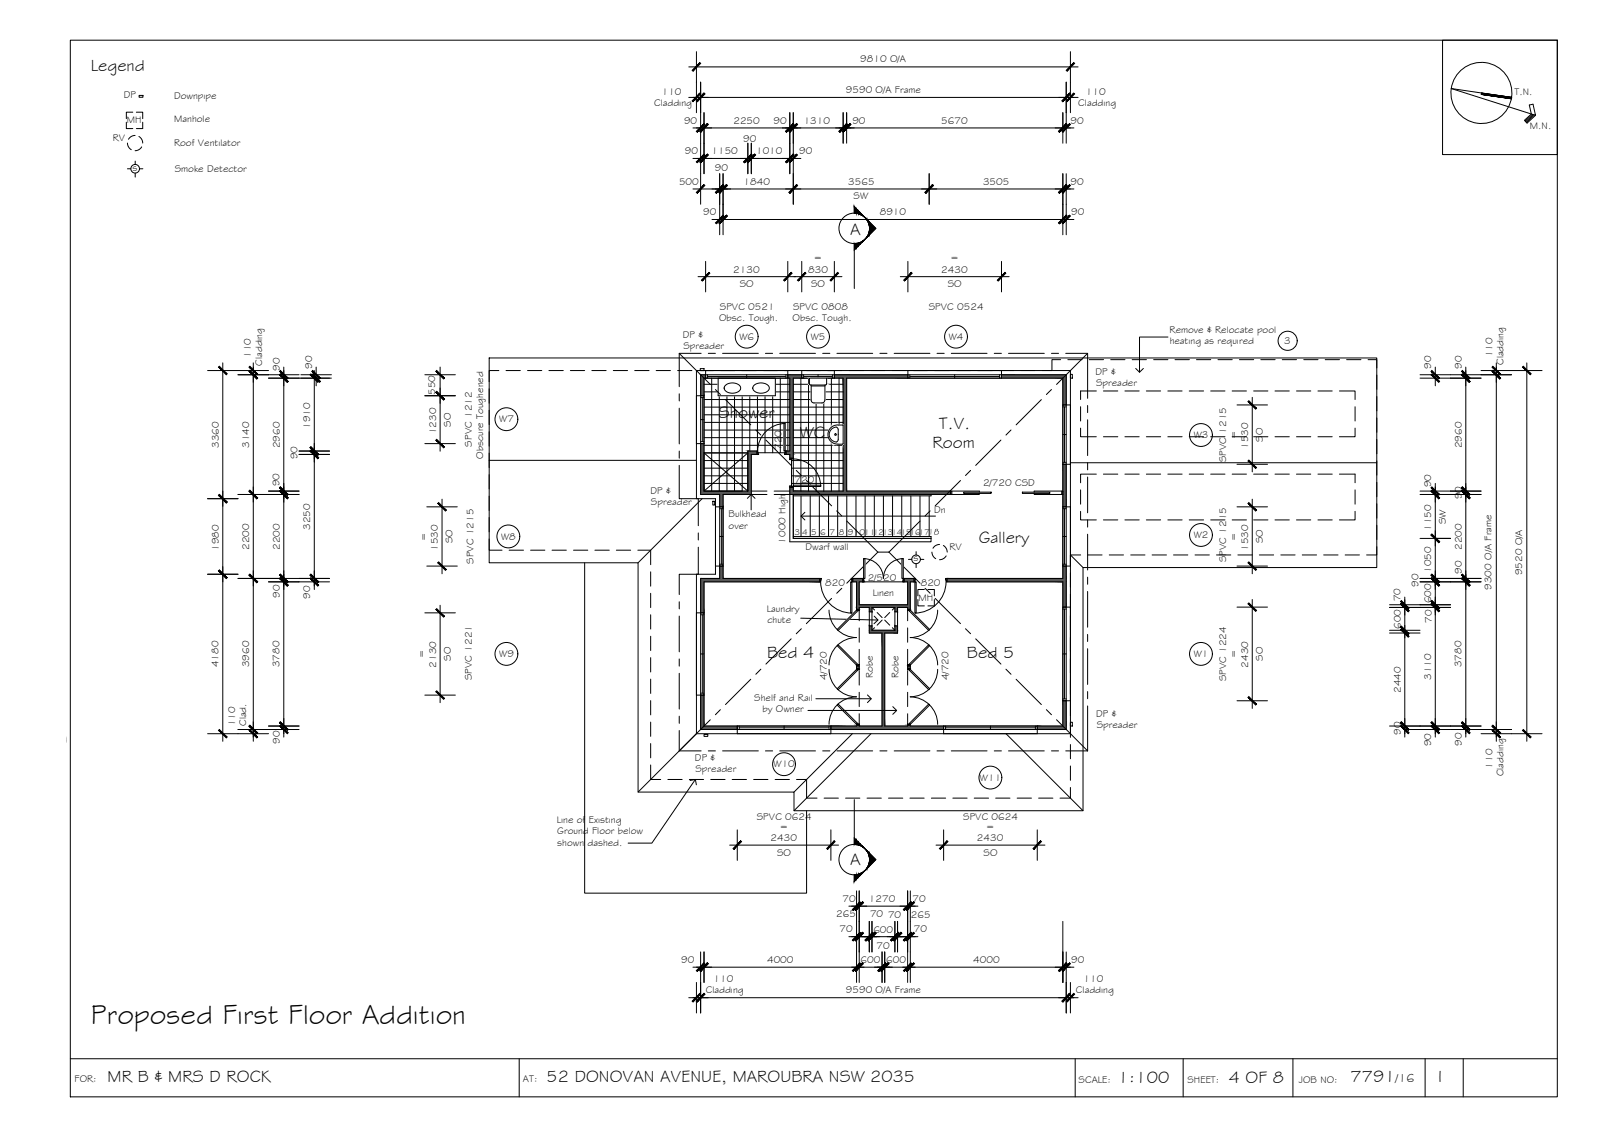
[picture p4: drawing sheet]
<svg xmlns="http://www.w3.org/2000/svg" width="420mm" height="297mm" viewBox="0 0 420 297" stroke-linecap="round" stroke-linejoin="round" font-family="sans-serif">
<defs><g id="words">
<text font-size="7.5" x="23.9" y="268.4">Proposed First Floor Addition</text>
<g font-size="4.5">
<text x="23.8" y="18.5">Legend</text>
<text x="223" y="61.6">A</text>
<text x="188.5" y="109.7">Shower</text>
<text x="246.3" y="112.5">T.V.</text>
<text x="209.8" y="114.9">WC</text>
<text x="244.6" y="117.4">Room</text>
<text x="256.7" y="142.3">Gallery</text>
<text x="201.2" y="172.5">Bed 4</text>
<text x="253.6" y="172.5">Bed 5</text>
<text x="223" y="226.8">A</text>
<text x="28.2" y="283.6">MR B &amp; MRS D ROCK</text>
<text x="143.3" y="283.6">52 DONOVAN AVENUE, MAROUBRA NSW 2035</text>
<text x="293.2" y="283.9">1:100</text>
<text x="322.3" y="283.9">4 OF 8</text>
<text x="354.2" y="283.8">7791</text>
<text x="377.2" y="283.7">I</text>
</g>
<text font-size="3.2" x="366" y="283.8">/16</text>
<g font-size="2.6">
<text x="225.6" y="16.3">9810 O/A</text>
<text x="32.5" y="25.7">DP</text>
<text x="45.7" y="26">Downpipe</text>
<text x="171.6" y="27.8">Cladding</text>
<text x="173.6" y="24.9">110</text>
<text x="221.8" y="24.3">9590 O/A Frame</text>
<text x="282.8" y="27.8">Cladding</text>
<text x="284.8" y="24.9">110</text>
<text x="397.2" y="25">T.N.</text>
<text x="33.3" y="32.3">MH</text>
<text x="45.7" y="32">Manhole</text>
<text x="179.4" y="32.5">90</text>
<text x="192.3" y="32.4">2250</text>
<text x="202.9" y="32.4">90</text>
<text x="210.8" y="32.5">1310</text>
<text x="223.5" y="32.5">90</text>
<text x="246.9" y="32.4">5670</text>
<text x="280.7" y="32.5">90</text>
<text x="401.3" y="33.9">M.N.</text>
<text x="29.6" y="37.1">RV</text>
<text x="45.7" y="38.4">Roof Ventilator</text>
<text x="179.6" y="40.5">90</text>
<text x="186.6" y="40.4">1150</text>
<text x="194.9" y="37.1">90</text>
<text x="198.3" y="40.5">1010</text>
<text x="209.6" y="40.5">90</text>
<text x="34.8" y="44.8">s</text>
<text x="45.8" y="45.2">Smoke Detector</text>
<text x="187.5" y="44.9">90</text>
<text x="178.1" y="48.4">500</text>
<text x="195" y="48.4">1840</text>
<text x="222.4" y="48.5">3565</text>
<text x="223.9" y="52.3">SW</text>
<text x="257.8" y="48.4">3505</text>
<text x="280.8" y="48.5">90</text>
<text x="184.4" y="56.5">90</text>
<text x="230.7" y="56.5">8910</text>
<text x="280.9" y="56.5">90</text>
<text x="192.3" y="71.5">2130</text>
<text x="211.9" y="71.5">830</text>
<text x="213.5" y="68.6">=</text>
<text x="246.9" y="71.5">2430</text>
<text x="249.3" y="68.5">=</text>
<text x="194" y="75.3">SO</text>
<text x="212.7" y="75.3">SO</text>
<text x="248.6" y="75.3">SO</text>
<text x="188.8" y="81.1">SPVC 0521</text>
<text x="208" y="81.1">SPVC 0808</text>
<text x="243.6" y="81.1">SPVC 0524</text>
<text x="179.1" y="88.7">DP &amp;</text>
<text x="188.6" y="84.2">Obsc. Tough.</text>
<text x="194" y="89.1">W6</text>
<text x="207.9" y="84.2">Obsc. Tough.</text>
<text x="212.6" y="89.1">W5</text>
<text x="248.8" y="89.1">W4</text>
<text x="306.8" y="87.4">Remove &amp; Relocate pool</text>
<text x="65.8" y="93.9" transform="rotate(-90 65.8 93.9)">110</text>
<text x="68.7" y="95.9" transform="rotate(-90 68.7 95.9)">Cladding</text>
<text x="179.2" y="91.6">Spreader</text>
<text x="306.8" y="90.3">heating as required</text>
<text x="336.8" y="90.2">3</text>
<text x="391.4" y="93.7" transform="rotate(-90 391.4 93.7)">110</text>
<text x="394.4" y="95.7" transform="rotate(-90 394.4 95.7)">Cladding</text>
<text x="73.4" y="97.2" transform="rotate(-90 73.4 97.2)">90</text>
<text x="81.8" y="96.6" transform="rotate(-90 81.8 96.6)">90</text>
<text x="287.3" y="98.2">DP &amp;</text>
<text x="287.5" y="101.2">Spreader</text>
<text x="375.4" y="96.7" transform="rotate(-90 375.4 96.7)">90</text>
<text x="383.4" y="96.7" transform="rotate(-90 383.4 96.7)">90</text>
<text x="114.1" y="103.5" transform="rotate(-90 114.1 103.5)">550</text>
<text x="81.4" y="112.5" transform="rotate(-90 81.4 112.5)">1910</text>
<text x="114.4" y="113.8" transform="rotate(-90 114.4 113.8)">1230</text>
<text x="118.2" y="111.8" transform="rotate(-90 118.2 111.8)">SO</text>
<text x="130.9" y="110.7">W7</text>
<text x="57.4" y="117.4" transform="rotate(-90 57.4 117.4)">3360</text>
<text x="65.3" y="117.4" transform="rotate(-90 65.3 117.4)">3140</text>
<text x="73.4" y="117.5" transform="rotate(-90 73.4 117.5)">2960</text>
<text x="123.7" y="117.1" transform="rotate(-90 123.7 117.1)">SPVC 1212</text>
<text x="205" y="117.9" transform="rotate(-90 205 117.9)">720</text>
<text x="313.1" y="114.9">W3</text>
<text x="324.4" y="115" transform="rotate(-90 324.4 115)">=</text>
<text x="327.3" y="117.7" transform="rotate(-90 327.3 117.7)">1530</text>
<text x="331.2" y="115.8" transform="rotate(-90 331.2 115.8)">SO</text>
<text x="383.4" y="117.5" transform="rotate(-90 383.4 117.5)">2960</text>
<text x="78" y="120.5" transform="rotate(-90 78 120.5)">90</text>
<text x="126.7" y="120.3" transform="rotate(-90 126.7 120.3)">Obscure Toughened</text>
<text x="321.5" y="121.2" transform="rotate(-90 321.5 121.2)">SPVC 1215</text>
<text x="73.3" y="127.5" transform="rotate(-90 73.3 127.5)">90</text>
<text x="170.6" y="129.5">DP &amp;</text>
<text x="208.4" y="126.6">720</text>
<text x="257.8" y="127.4">2/720 CSD</text>
<text x="375.4" y="127.8" transform="rotate(-90 375.4 127.8)">90</text>
<text x="383.4" y="131" transform="rotate(-90 383.4 131)">90</text>
<text x="170.7" y="132.5">Spreader</text>
<text x="191.1" y="135.7">Bulkhead</text>
<text x="245" y="134.5">Dn</text>
<text x="379.2" y="137.4" transform="rotate(-90 379.2 137.4)">SW</text>
<text x="81.4" y="138.9" transform="rotate(-90 81.4 138.9)">3250</text>
<text x="111.9" y="141.7" transform="rotate(-90 111.9 141.7)">=</text>
<text x="118.7" y="142.5" transform="rotate(-90 118.7 142.5)">SO</text>
<text x="131.4" y="141.4">W8</text>
<text x="191.1" y="138.6">over</text>
<text x="206" y="142.5" transform="rotate(-90 206 142.5)">1000 High</text>
<text x="313.1" y="141">W2</text>
<text x="324.4" y="141.7" transform="rotate(-90 324.4 141.7)">=</text>
<text x="331.2" y="142.5" transform="rotate(-90 331.2 142.5)">SO</text>
<text x="375.4" y="139.2" transform="rotate(-90 375.4 139.2)">1150</text>
<text x="57.4" y="144.5" transform="rotate(-90 57.4 144.5)">1980</text>
<text x="65.4" y="144.2" transform="rotate(-90 65.4 144.2)">2200</text>
<text x="73.4" y="144.2" transform="rotate(-90 73.4 144.2)">2200</text>
<text x="114.9" y="144.5" transform="rotate(-90 114.9 144.5)">1530</text>
<text x="124.2" y="147.8" transform="rotate(-90 124.2 147.8)">SPVC 1215</text>
<text x="211.3" y="144.2">Dwarf wall</text>
<text x="239.6" y="147.2">s</text>
<text x="249" y="144.3">RV</text>
<text x="321.5" y="147.4" transform="rotate(-90 321.5 147.4)">SPVC 1215</text>
<text x="327.3" y="144.5" transform="rotate(-90 327.3 144.5)">1530</text>
<text x="383.4" y="144.2" transform="rotate(-90 383.4 144.2)">2200</text>
<text x="216.4" y="153.7">820</text>
<text x="227.6" y="152.2">2/520</text>
<text x="241.5" y="153.7">820</text>
<text x="372" y="153.8" transform="rotate(-90 372 153.8)">90</text>
<text x="375.4" y="150.2" transform="rotate(-90 375.4 150.2)">1050</text>
<text x="383.4" y="150.4" transform="rotate(-90 383.4 150.4)">90</text>
<text x="391.2" y="154.6" transform="rotate(-90 391.2 154.6)">9300 O/A Frame</text>
<text x="399.2" y="150.8" transform="rotate(-90 399.2 150.8)">9520 O/A</text>
<text x="73.4" y="156.8" transform="rotate(-90 73.4 156.8)">90</text>
<text x="81.4" y="157" transform="rotate(-90 81.4 157)">90</text>
<text x="201.1" y="160.4">Laundry</text>
<text x="228.9" y="156.1">Linen</text>
<text x="240.9" y="157.5">MH</text>
<text x="367.3" y="157.7" transform="rotate(-90 367.3 157.7)">70</text>
<text x="375.4" y="158.2" transform="rotate(-90 375.4 158.2)">600</text>
<text x="201.3" y="163.3">chute</text>
<text x="367.4" y="164.9" transform="rotate(-90 367.4 164.9)">600</text>
<text x="375.5" y="163.2" transform="rotate(-90 375.5 163.2)">70</text>
<text x="111.4" y="172.5" transform="rotate(-90 111.4 172.5)">=</text>
<text x="118.2" y="173.3" transform="rotate(-90 118.2 173.3)">SO</text>
<text x="130.9" y="172.2">W9</text>
<text x="313.1" y="172.2">W1</text>
<text x="324.4" y="172.5" transform="rotate(-90 324.4 172.5)">=</text>
<text x="331.2" y="173.3" transform="rotate(-90 331.2 173.3)">SO</text>
<text x="57.3" y="174.9" transform="rotate(-90 57.3 174.9)">4180</text>
<text x="65.4" y="174.9" transform="rotate(-90 65.4 174.9)">3960</text>
<text x="73.3" y="174.9" transform="rotate(-90 73.3 174.9)">3780</text>
<text x="114.4" y="175" transform="rotate(-90 114.4 175)">2130</text>
<text x="123.7" y="178.3" transform="rotate(-90 123.7 178.3)">SPVC 1221</text>
<text x="216.8" y="178.4" transform="rotate(-90 216.8 178.4)">4/720</text>
<text x="228.9" y="177.8" transform="rotate(-90 228.9 177.8)">Robe</text>
<text x="235.6" y="177.8" transform="rotate(-90 235.6 177.8)">Robe</text>
<text x="248.8" y="178.4" transform="rotate(-90 248.8 178.4)">4/720</text>
<text x="321.5" y="178.6" transform="rotate(-90 321.5 178.6)">SPVC 1224</text>
<text x="327.3" y="175" transform="rotate(-90 327.3 175)">2430</text>
<text x="375.4" y="178.3" transform="rotate(-90 375.4 178.3)">3110</text>
<text x="383.3" y="174.9" transform="rotate(-90 383.3 174.9)">3780</text>
<text x="197.8" y="183.8">Shelf and Rail</text>
<text x="367.4" y="181.7" transform="rotate(-90 367.4 181.7)">2440</text>
<text x="61.6" y="190.4" transform="rotate(-90 61.6 190.4)">110</text>
<text x="64.6" y="190.3" transform="rotate(-90 64.6 190.3)">Clad.</text>
<text x="199.9" y="186.7">by Owner</text>
<text x="287.5" y="188">DP &amp;</text>
<text x="287.6" y="190.9">Spreader</text>
<text x="0" y="194.3">ector - Existing</text>
<text x="73.4" y="195.1" transform="rotate(-90 73.4 195.1)">90</text>
<text x="367.4" y="192.6" transform="rotate(-90 367.4 192.6)">90</text>
<text x="375.4" y="195.7" transform="rotate(-90 375.4 195.7)">90</text>
<text x="383.4" y="195.6" transform="rotate(-90 383.4 195.6)">90</text>
<text x="182.3" y="199.5">DP &amp;</text>
<text x="182.4" y="202.5">Spreader</text>
<text x="202.9" y="201.2">W10</text>
<text x="391.4" y="201.5" transform="rotate(-90 391.4 201.5)">110</text>
<text x="394.4" y="203.5" transform="rotate(-90 394.4 203.5)">Cladding</text>
<text x="257" y="204.7">W11</text>
<text x="146.1" y="215.8">Line of Existing</text>
<text x="198.5" y="215">SPVC 0624</text>
<text x="252.6" y="215">SPVC 0624</text>
<text x="146.2" y="218.8">Ground Floor below</text>
<text x="146.2" y="221.7">shown dashed.</text>
<text x="202.1" y="220.5">2430</text>
<text x="204.6" y="217.5">=</text>
<text x="256.2" y="220.5">2430</text>
<text x="258.7" y="217.5">=</text>
<text x="203.8" y="224.3">SO</text>
<text x="257.9" y="224.3">SO</text>
<text x="221" y="236.4">70</text>
<text x="227.9" y="236.4">1270</text>
<text x="239.3" y="236.4">70</text>
<text x="219.3" y="240.5">265</text>
<text x="220.2" y="244.4">70</text>
<text x="228.2" y="240.5">70</text>
<text x="229.1" y="244.5">600</text>
<text x="232.9" y="240.6">70</text>
<text x="238.9" y="240.7">265</text>
<text x="239.7" y="244.4">70</text>
<text x="229.9" y="248.9">70</text>
<text x="178.7" y="252.5">90</text>
<text x="187.1" y="257.3">110</text>
<text x="201.2" y="252.5">4000</text>
<text x="225.7" y="252.5">600</text>
<text x="232.4" y="252.5">600</text>
<text x="255.3" y="252.5">4000</text>
<text x="280.9" y="252.5">90</text>
<text x="284.2" y="257.3">110</text>
<text x="185.1" y="260.3">Cladding</text>
<text x="221.8" y="260.3">9590 O/A Frame</text>
<text x="282.2" y="260.3">Cladding</text>
<text x="19.6" y="283.8">FOR:</text>
<text x="137.2" y="283.6">AT:</text>
<text x="282.9" y="283.9">SCALE:</text>
<text x="311.5" y="283.9">SHEET:</text>
<text x="340.7" y="283.9">JOB NO:</text>
</g>
<g font-size="2.2">
<text x="208.4" y="140.1">3</text>
<text x="210.4" y="140.1">4</text>
<text x="212.7" y="140.1">5</text>
<text x="215.1" y="140.1">6</text>
<text x="217.5" y="140.1">7</text>
<text x="220" y="140.1">8</text>
<text x="222.4" y="140.1">91011121314151617</text>
<text x="243.4" y="140.1">18</text>
</g>
</g></defs>
<!-- layer: SERVICES -->
<g fill="none" stroke="#000" stroke-width=".26">
<path d="M33.1 32v1.7h1.7M33.4 37.5l.2 .8 .8 .9M34.8 29.4h-1.7v1.7M35.4 35.5l-1.1 .4-.6 .6M35.8 29.4h1.6v1.7M36.4 35.8l.9 .9 .1 .8M36.5 25h1v.5h-1zM37.2 38.5l-.6 .6-1.2 .4M37.4 32v1.7h-1.6M33.4 44.3h.9M35.5 42.2v.9M35.5 45.4v1"/>
<path d="M36.6 44.3h.9M183.6 96.6h1v.5h-1zM280.7 98.1h.5v1h-.5zM283.4 112.2v2.3h4.1M283.4 106.6v3.8M287.5 102.5h-4.1v2.2M289.4 102.5h3.8M289.4 114.5h3.8M295 102.5h3.8M295 114.5h3.8M300.7 102.5h3.7M300.7 114.5h3.7"/>
<path d="M306.3 102.5h3.7M306.3 114.5h3.7M311.9 102.5h3.8M311.9 114.5h3.8M317.5 102.5h3.8M317.5 114.5h3.8M323.2 102.5h3.7M323.2 114.5h3.7M328.8 102.5h3.7M328.8 114.5h3.7M334.4 102.5h3.7M334.4 114.5h3.7"/>
<path d="M340 102.5h3.8M340 114.5h3.8M345.7 102.5h3.7M345.7 114.5h3.7M351.3 102.5h4.1v2.2M355.4 112.2v2.3h-4.1M355.4 106.6v3.8M187 131.4h.4v1h-.4zM283.4 134.1v2.2h4.1M283.4 128.4v3.8M287.5 124.3h-4.1v2.3M289.4 136.3h3.8"/>
<path d="M289.4 124.3h3.8M295 136.3h3.8M295 124.3h3.8M300.7 136.3h3.7M300.7 124.3h3.7M306.3 136.3h3.7M306.3 124.3h3.7M311.9 136.3h3.8M311.9 124.3h3.8M317.5 136.3h3.8M317.5 124.3h3.8M323.2 136.3h3.7"/>
<path d="M323.2 124.3h3.7M328.8 136.3h3.7M328.8 124.3h3.7M334.4 136.3h3.7M334.4 124.3h3.7M340 136.3h3.8M340 124.3h3.8M345.7 136.3h3.7M345.7 124.3h3.7M351.3 124.3h4.1v2.3M355.4 134.1v2.2h-4.1M355.4 128.4v3.8"/>
<path d="M238.3 146.7h.8M240.3 144.6v.9M240.3 147.8v1M240.7 157.2v1.6h1.7M241.4 146.7h.9M242.4 154.6h-1.7v1.6M243.4 154.6h1.7v1.6M244.4 144.7l.2 .9 .8 .9M245.1 157.2v1.6h-1.7M246.4 142.7l-.8 .2-.9 .8M247.4 143l.8 .9 .2 .8M248.2 145.7l-1 .9-.8 .1"/>
<path d="M184.6 192.5h1v.6h-1zM280.7 189.3h.5v1h-.5z"/>
<circle cx="35.5" cy="44.2" r="1.13"/>
<circle cx="240.3" cy="146.6" r="1.13"/>
</g>
<!-- layer: HATCH -->
<g fill="#545454" stroke="#545454" stroke-width=".26">
<path d="M224.6 159.9l.3 .3h-.3z"/>
<path d="M218.8 98.2l19.3 .9v-.9zM218.8 98.2l19.3 .9h-19.3z"/>
<path d="M221.1 99.1l.9 29.6v-29.6zM221.1 99.1l.9 29.6h-.9z"/>
<path d="M207.1 127.8l1 .9v-.9zM207.1 127.8l1 .9h-1z"/>
<path d="M207.1 128.7l42.3 .9v-.9zM207.1 128.7l42.3 .9h-42.3z"/>
<path d="M183.8 116.3l.8 2.6v-2.6zM183.8 116.3l.8 2.6h-.8z"/>
<path d="M196.1 118.3l2.5 .8v-.8zM196.1 118.3l2.5 .8h-2.5z"/>
<path d="M196.1 119.1l.9 9.6v-9.6zM196.1 119.1l.9 9.6h-.9z"/>
<path d="M183.8 118.9l.8 9.8v-9.8zM183.8 118.9l.8 9.8h-.8z"/>
<path d="M183.8 128.7l13.2 .9v-.9zM183.8 128.7l13.2 .9h-13.2z"/>
<path d="M188.8 129.6l.8 3.3v-3.3zM188.8 129.6l.8 3.3h-.8z"/>
<path d="M188.8 148.4l.8 3.3v-3.3zM188.8 148.4l.8 3.3h-.8z"/>
<path d="M183.8 151.7l31.2 .8v-.8zM183.8 151.7l31.2 .8h-31.2z"/>
<path d="M183.8 152.5l.8 8.2v-8.2zM183.8 152.5l.8 8.2h-.8z"/>
<path d="M183.8 182.2l.8 8.1v-8.1zM183.8 182.2l.8 8.1h-.8z"/>
<path d="M183.8 190.3l9.6 1v-1zM183.8 190.3l9.6 1h-9.6z"/>
<path d="M278.8 183.7l.8 6.6v-6.6zM278.8 183.7l.8 6.6h-.8z"/>
<path d="M272 190.3l7.6 1v-1zM272 190.3l7.6 1h-7.6z"/>
<path d="M278.8 148.4l.8 3.3v-3.3zM278.8 148.4l.8 3.3h-.8z"/>
<path d="M248.4 151.7l31.2 .8v-.8zM248.4 151.7l31.2 .8h-31.2z"/>
<path d="M278.8 152.5l.8 6.7v-6.7zM278.8 152.5l.8 6.7h-.8z"/>
<path d="M278.8 121.7l.8 11.2v-11.2zM278.8 121.7l.8 11.2h-.8z"/>
<path d="M262.7 98.2l16.9 .9v-.9zM262.7 98.2l16.9 .9h-16.9z"/>
<path d="M278.8 99.1l.8 7.1v-7.1zM278.8 99.1l.8 7.1h-.8z"/>
<path d="M206.6 98.2l3.7 .9v-.9zM206.6 98.2l3.7 .9h-3.7z"/>
<path d="M207.1 99.1l1 19.2v-19.2zM207.1 99.1l1 19.2h-1z"/>
<path d="M206.1 118.3l2 .8v-.8zM206.1 118.3l2 .8h-2z"/>
<path d="M207.1 119.1l1 1v-1zM207.1 119.1l1 1h-1z"/>
<path d="M183.8 98.2l1.3 .9v-.9zM183.8 98.2l1.3 .9h-1.3z"/>
<path d="M183.8 99.1l.8 4.7v-4.7zM183.8 99.1l.8 4.7h-.8z"/>
<path d="M237.1 151.7l2.6 .8v-.8zM237.1 151.7l2.6 .8h-2.6z"/>
<path d="M223.7 151.7l2.6 .8v-.8zM223.7 151.7l2.6 .8h-2.6z"/>
<path d="M238 152.5l.7 6.1v-6.1zM238 152.5l.7 6.1h-.7z"/>
<path d="M224.6 152.5l.7 6.1v-6.1zM224.6 152.5l.7 6.1h-.7z"/>
<path d="M224.6 158.6l14.1 .7v-.7zM224.6 158.6l14.1 .7h-14.1z"/>
<path d="M238 159.3l.7 .5v-.5zM238 159.3l.7 .5h-.7z"/>
<path d="M224.6 159.3l.7 .5v-.5zM224.6 159.3l.7 .5h-.7z"/>
<path d="M234.7 159.3l.7 1.1v-1.1zM234.7 159.3l.7 1.1h-.7z"/>
<path d="M228 159.3l.7 1.1v-1.1zM228 159.3l.7 1.1h-.7z"/>
<path d="M224.6 160.2l.1 .2 .2-.2zM224.6 160.2l.1 .2z"/>
<path d="M234.7 164.1l.7 1.1v-1.1zM234.7 164.1l.7 1.1h-.7z"/>
<path d="M228 164.1l.7 1.1v-1.1zM228 164.1l.7 1.1h-.7z"/>
<path d="M228 165.2l7.4 .8v-.8zM228 165.2l7.4 .8h-7.4z"/>
<path d="M238 174.6l.7 .7v-.7zM238 174.6l.7 .7h-.7z"/>
<path d="M224.6 174.6l.7 .7v-.7zM224.6 174.6l.7 .7h-.7z"/>
<path d="M224.6 189.4l.3 .2h-.3zM224.6 189.6v.3l.3-.3z"/>
<path d="M238 190.1l.7 .2v-.2zM238 190.1l.7 .2h-.7z"/>
<path d="M231.3 166l.7 24.3v-24.3zM231.3 166l.7 24.3h-.7z"/>
<path d="M224.6 190.1l.7 .2v-.2zM224.6 190.1l.7 .2h-.7z"/>
<path d="M217.9 190.3l29.6 1v-1zM217.9 190.3l29.6 1h-29.6z"/>
</g>
<!-- layer: BORDER -->
<g fill="none" stroke="#000" stroke-width=".26">
<path d="M18.4 10.5h390v277.1h-390zM378.3 10.5h30.1v30h-30.1zM388.5 24.7l7.9 1.2M396.5 25.5l-15.9-2.3 22.1 7-.6-2.9-1 .2 .5 2.4-1.8 1.6 .7 .8 2.2-2.1M401.9 30l-1.9 1.7M402.2 30.1l-2.1 1.8M402.4 30.2l-2.1 1.9M18.4 277.6h390M136.2 277.6v10M282 277.6v10M310.3 277.6v10M339.1 277.6v10"/>
<path d="M373.8 277.6v10M383.8 277.6v10"/>
<circle cx="388.5" cy="24.4" r="8"/>
</g>
<!-- layer: NEWWORK -->
<g fill="none" stroke="#000" stroke-width=".26">
<path d="M185.1 98.2h-1.3v5.6M185.1 97.1v2h-.5v4.7h-1.9M206.6 97.1v2h.5v19.2h-1v.8h1v1h1v-21h2.2v-2M206.6 98.2h3.7M218.8 97.1v2h2.3v29.6h-13v-.9h-1v14.2h37.1v-.8h-36.1v-11.6M218.8 98.2h19.3M238.1 97.1v2h-16.1v29.6h27.4v.9h-46.4M262.7 97.1v2h16.1v7.1h1.9M262.7 98.2h16.9v8M182.7 116.3h1.9v12.4h10.1M183.8 116.3v13.3h5v3.3M196.1 128.7v-10.4h2.5v.8h-1.6v10.5"/>
<path d="M197 128.7h4.2M201.2 129.6h-11.6v3.3h-2M203 128.7h4.1M279.6 121.7v11.2M280.7 121.7h-1.9v11.2h1.9M187.6 148.4h2v3.3h25.4v.8h-30.4v8.2h-1.9M188.8 148.4v3.3h-5v9M224.6 159.8h.7v-.5h2.7v1.1h.7v-1.1h6v1.1h.7v-1.1h2.6v.5h.7v-7.3h1v-.8h-2.6v.8h.9v6.1h-12.7v-6.1h1v-.8h-2.6v.8h.9v7.9M279.6 148.4v10.8M280.7 148.4h-1.9v3.3h-30.4v.8h30.4v6.7h1.9M224.6 174.6h.7v.7h-.7zM224.6 175.3h.7"/>
<path d="M224.6 174.6h.7M238 174.6h.7v.7h-.7zM238 175.3h.7M238 174.6h.7M182.7 182.2h1.9v8.1h8.8v2.1M183.8 182.2v9.1h9.6M217.9 192.4v-2.1h6.7v-.2h.7v.2h6v-24.3h-3.3v-1.9h.7v1.1h6v-1.1h.7v1.9h-3.4v24.3h6v-.2h.7v.2h8.8v2.1M217.9 191.3h29.6M279.6 183.7v7.6h-7.6M280.7 183.7h-1.9v6.6h-6.8v2.1"/>
</g>
<!-- layer: INSULCLAD -->
<path d="M182.7 97.1h98v95.3h-98v-41.8h4.9v-19.9h-4.9z" fill="none" stroke="#000" stroke-width=".26"/>
<!-- layer: STAIRS -->
<g fill="none" stroke="#000" stroke-width=".26">
<path d="M208.1 129.6v11.6h35.6M210.1 130v10.6M212.5 130v10.6M214.9 130v10.6M217.3 130v10.6M219.7 130v10.6M222.1 130v10.6M224.5 130v10.6M226.9 130v10.6M229.3 130v10.6M231.7 130v10.6M234.1 130v10.6"/>
<path d="M236.5 130v10.6M238.9 130v10.6M241.3 130v10.6M243.7 130v10.6M244.2 129.6v.4h-36.1M208.1 140.6h36.1v.6"/>
</g>
<!-- layer: ROOFPLAN NEW -->
<g fill="none" stroke="#000" stroke-width=".26">
<path d="M178.1 92.6l8.2 8.2M183.9 92.6h-5.8v8.8M185.8 92.6h1.8M189.5 92.6h9.4M200.8 92.6h1.8M204.5 92.6h9.4M215.8 92.6h1.8M219.5 92.6h9.4M230.8 92.6h1.8M234.5 92.6h9.4M245.8 92.6h1.8M249.5 92.6h9.4"/>
<path d="M260.8 92.6h1.8M264.5 92.6h9.4M275.8 92.6h1.8M279.5 92.6h5.7v11.8M285.2 92.6l-8.1 8.2M178.1 103.2v1.9M178.1 107v9.4M178.1 118.3v1.8M187.6 102.1l1.3 1.3M190.3 104.8l6.6 6.6M198.2 112.7l1.3 1.4M200.9 115.4l6.6 6.6"/>
<path d="M262.5 115.4l-6.6 6.6M265.2 112.7l-1.4 1.4M273.1 104.8l-6.6 6.6M275.8 102.1l-1.4 1.3M285.2 106.3v1.9M285.2 110.1v9.3M178.1 122v8.7h5v7.1M183.1 139.7v1.9M208.8 123.3l1.4 1.4M211.5 126l6.6 6.6M219.4 133.9l1.4 1.4M222.1 136.6l8.1 8.2"/>
<path d="M241.3 136.6l-8.2 8.2M244 133.9l-1.4 1.4M251.9 126l-6.6 6.6M254.6 123.3l-1.4 1.4M285.2 121.3v1.9M285.2 125.1v9.3M285.2 136.3v1.9M178.1 157.8v1.8M183.1 143.5v7.1h-5v5.3M218.1 156.9l-6.6 6.6M220.8 154.2l-1.4 1.3M230.2 144.8l-8.1 8.1"/>
<path d="M230.2 144.8h2.9M233.1 144.8l8.2 8.1M242.6 154.2l1.4 1.3M245.3 156.9l6.6 6.6M285.2 140.1v9.3M285.2 151.3v1.9M285.2 155.1v9.3M178.1 161.5v9.4M178.1 172.8v1.8M178.1 176.5v9.4M196.9 178.1l-6.6 6.6M199.5 175.4l-1.3 1.4"/>
<path d="M207.5 167.5l-6.6 6.6M210.2 164.8l-1.4 1.4M253.2 164.8l1.4 1.4M255.9 167.5l6.6 6.6M263.8 175.4l1.4 1.4M266.5 178.1l6.6 6.6M285.2 166.3v1.9M285.2 170.1v9.3M178.1 191.5v5.4h5.8M178.1 187.8v1.8M185.8 196.9h1.8M186.3 188.7l-8.2 8.2"/>
<path d="M188.9 186l-1.3 1.4M189.5 196.9h9.4M200.8 196.9h1.8M204.5 196.9h9.4M215.8 196.9h1.8M219.5 196.9h9.4M230.8 196.9h1.8M234.5 196.9h9.4M245.8 196.9h1.8M249.5 196.9h9.4M260.8 196.9h1.8M264.5 196.9h9.4"/>
<path d="M274.4 186l1.4 1.4M275.8 196.9h1.8M277.1 188.7l8.1 8.2M279.5 196.9h5.7M285.2 181.3v1.9M285.2 185.1v11.8"/>
</g>
<!-- layer: TILES -->
<g fill="none" stroke="#000" stroke-width=".26">
<path d="M186.7 99.1v29.6M188.6 99.1v29.6M190.7 99.1v29.6M192.6 99.1v29.6M194.7 99.1v29.6M196.6 99.1v19.2M198.7 99.1v19.2M200.6 99.1v19.6M202.7 99.1v19.6M204.6 99.1v19.6M206.6 99.1v19.2M210 99.1v29.6"/>
<path d="M212.1 99.1v29.6M214 99.1v29.6M216.1 99.1v29.6M218 99.1v29.6M220.1 99.1v29.6M184.6 100.7h22.5M184.6 102.7h22.5M184.6 104.7h22.5M184.6 106.7h22.5M184.6 108.7h22.5M184.6 110.7h22.5M184.6 112.7h22.5"/>
<path d="M184.6 114.7h22.5M184.6 116.7h22.5M184.6 118.7h11.5M198.7 118.7h7.2M208.1 100.7h13M208.1 102.7h13M208.1 104.7h13M208.1 106.7h13M208.1 108.7h13M208.1 110.7h13M208.1 112.7h13M208.1 114.7h13"/>
<path d="M208.1 116.7h13M208.1 118.7h13M184.6 120.7h11.5M184.6 122.7h11.5M184.6 124.7h11.5M184.6 126.7h11.5M207.6 120.7h13.5M207.6 122.7h13.5M207.6 124.7h13.5M207.6 126.7h13.5M207.6 120.3v7.2M208.1 120.3v7.2"/>
</g>
<!-- layer: MASK -->
<g fill="#fff" stroke="#fff" stroke-width=".26">
<path d="M217.2 113.5v.9z"/>
<path d="M238.5 189.6l.2-.2v.5z"/>
<path d="M238.7 189.4l4.9-4.8-4.9 5.3z"/>
<path d="M238.5 175.7l.2-.2v.5z"/>
<path d="M238.7 175.5l4.9 4.9-4.9-4.4z"/>
<path d="M238.5 174.1l.2-.2v.5z"/>
<path d="M238.7 173.9l4.9-4.9-4.9 5.4z"/>
<path d="M238.7 159.9v.6l-.2-.3z"/>
<path d="M238.7 159.9l4.9 4.9-4.9-4.3z"/>
<path d="M224.6 189.4l.3 .2-.3 .3z"/>
<path d="M219.8 184.6l4.8 4.8v.5z"/>
<path d="M224.6 175.5l.3 .2-.3 .3z"/>
<path d="M219.8 180.4l4.8-4.9v.5z"/>
<path d="M224.6 173.9l.3 .2-.3 .3z"/>
<path d="M219.8 169l4.8 4.9v.5z"/>
<path d="M224.6 159.9l.3 .3-.3 .3z"/>
<path d="M219.8 164.8l4.8-4.9v.6z"/>
<path d="M205.9 111v7.3h-.3zM205.6 111v7.3l.3-7.3z"/>
<path d="M188.3 99.1h15.1l-15.1 4.7zM188.3 103.8h15.1v-4.7z"/>
<path d="M240 152.5l.3 8.3v-8.3zM240 152.5l.3 8.3h-.3z"/>
<path d="M223.1 152.5h.3l-.3 8.3zM223.4 152.5l-.3 8.3h.3z"/>
<path d="M208.1 127.2l7.2 .3h-7.2zM208.1 127.2l7.2 .3v-.3z"/>
<path d="M221.1 111.6v4.7zM221.1 111.6v4.7z"/>
<path d="M221.1 111.5v4.8zM221.1 111.5v4.8z"/>
<path d="M221.1 111.5v4.8zM221.1 111.5v4.9z"/>
<path d="M221.1 111.5v4.9zM221.1 111.5v4.9z"/>
<path d="M221.1 111.5v4.9zM221.1 111.5v4.9z"/>
<path d="M221.1 111.5v4.9zM221.1 111.5v4.9z"/>
<path d="M221.1 111.5v4.9zM221.1 111.5v4.9z"/>
<path d="M221 111.4l.1 5zM221 111.4l.1 5z"/>
<path d="M221 111.4v5zM221 111.4v5.1z"/>
<path d="M219.8 111.4h1.2v5.1zM219.8 111.4v5.1h1.2z"/>
<path d="M219.8 112.7v2.5zM219.8 112.7v2.5z"/>
<path d="M219.8 115.2v1.3zM219.8 115.2v1.3z"/>
<path d="M219.8 111.4v1.3zM219.8 111.4v1.3z"/>
<path d="M219.8 115.3v1.2zM219.8 115.2v1.3z"/>
<path d="M219.8 112.7v2.5zM219.8 112.7v2.6z"/>
<path d="M219.8 111.4v1.3zM219.8 111.4v1.3z"/>
<path d="M219.8 112.6v2.7zM219.8 112.6v2.7z"/>
<path d="M219.8 111.4v1.2zM219.8 111.4v1.2z"/>
<path d="M219.8 112.6v2.7zM219.8 112.6v2.7z"/>
<path d="M219.8 115.3v1.2zM219.8 115.3v1.2z"/>
<path d="M219.8 111.4v1.2zM219.8 111.4v1.2z"/>
<path d="M219.8 112.6v2.7zM219.8 112.6v2.8z"/>
<path d="M219.8 115.4v1.1zM219.8 115.3v1.2z"/>
<path d="M219.8 111.4v1.2zM219.8 111.4v1.2z"/>
<path d="M219.8 112.5v2.9zM219.8 112.5v2.9z"/>
<path d="M219.8 111.4v1.1zM219.8 111.4v1.1z"/>
<path d="M219.8 112.5v2.9zM219.8 112.5v2.9z"/>
<path d="M219.8 115.4v1.1zM219.8 115.4v1.1z"/>
<path d="M219.8 112.5v2.9zM219.8 112.5v2.9z"/>
<path d="M219.8 115.4v1.1zM219.8 115.4v1.1z"/>
<path d="M219.8 111.4v1.1zM219.8 111.4v1.1z"/>
<path d="M219.8 112.4v3zM219.8 112.4v3.1z"/>
<path d="M219.8 115.4v1.1zM219.8 115.5v1z"/>
<path d="M219.8 111.4v1zM219.8 111.4v1z"/>
<path d="M219.8 112.4v3.1zM219.8 112.4v3.1z"/>
<path d="M219.8 111.4v1zM219.8 111.4v1z"/>
<path d="M219.8 112.4v3.1zM219.8 112.4v3.1z"/>
<path d="M219.8 115.5v1zM219.8 115.5v1z"/>
<path d="M219.8 112.4v3.1zM219.8 112.4v3.1z"/>
<path d="M219.8 115.5v1zM219.8 115.5v1z"/>
<path d="M219.7 111.4l.1 1zM219.7 111.4l.1 1z"/>
<path d="M219.7 112.3l.1 3.2zM219.7 112.3v3.3z"/>
<path d="M219.8 115.5v1zM219.7 115.6l.1 .9z"/>
<path d="M219.7 111.4v.9zM219.7 111.4v.9z"/>
<path d="M219.7 112.3v3.3zM219.7 112.3v3.3z"/>
<path d="M219.7 111.4v.9zM219.7 111.4v.9z"/>
<path d="M219.7 112.3v3.3zM219.7 112.3v3.3z"/>
<path d="M219.7 111.4v.9zM219.7 111.4v.9z"/>
<path d="M219.7 112.2v3.4zM219.7 112.2v3.5z"/>
<path d="M219.7 115.6v.8zM219.6 115.7l.1 .7z"/>
<path d="M219.6 111.4l.1 .8zM219.6 111.4l.1 .8z"/>
<path d="M219.6 112.2l.1 3.5zM219.6 112.2v3.5z"/>
<path d="M219.6 111.4v.8zM219.6 111.4v.8z"/>
<path d="M219.6 112.2v3.5zM219.6 112.2v3.5z"/>
<path d="M219.6 111.5v.7zM219.6 111.5v.7z"/>
<path d="M219.6 112.1v3.6zM219.6 112.1v3.7z"/>
<path d="M219.5 115.8l.1 .6zM219.5 115.8l.1 .6z"/>
<path d="M219.5 111.5l.1 .6zM219.5 111.5l.1 .6z"/>
<path d="M219.5 112.1l.1 3.7zM219.5 112.1v3.7z"/>
<path d="M219.5 111.5v.6zM219.5 111.5v.6z"/>
<path d="M219.5 112.1v3.7zM219.5 112.1v3.7z"/>
<path d="M219.5 111.5v.6zM219.5 111.5v.6z"/>
<path d="M219.5 112v3.8zM219.5 112v3.9z"/>
<path d="M219.4 115.9l.1 .5zM219.4 115.9l.1 .5z"/>
<path d="M219.4 112l.1 3.9zM219.4 112l.1 3.9z"/>
<path d="M219.4 111.5l.1 .5zM219.4 111.5l.1 .5z"/>
<path d="M219.3 112l.1 3.9zM219.3 112v3.9z"/>
<path d="M219.3 115.9l.1 .5zM219.3 115.9l.1 .5z"/>
<path d="M219.3 111.5l.1 .5zM219.3 111.5l.1 .5z"/>
<path d="M219.3 112v3.9zM219.3 112v3.9z"/>
<path d="M219.3 115.9v.5zM219.3 115.9v.5z"/>
<path d="M219 111.5h.3v.5zM219 111.5v.5h.3z"/>
<path d="M219 112h.3v3.9zM219 112v3.8l.3 .1z"/>
<path d="M219 115.8l.3 .1v.5zM219 115.8v.5l.3 .1z"/>
<path d="M218.9 111.5l.1 .5zM218.9 111.5l.1 .5z"/>
<path d="M218.9 115.8l.1 .5zM218.9 115.8l.1 .5z"/>
<path d="M218.6 111.7l.3-.2v.5zM218.6 111.7v.5l.3-.2z"/>
<path d="M218.6 112.2l.4-.2v3.8zM218.6 112.2v3.5l.4 .1z"/>
<path d="M218.6 115.7l.3 .1v.5zM218.6 115.7v.5l.3 .1z"/>
<path d="M218.5 111.7l.1 .5zM218.5 111.7v.5z"/>
<path d="M218.5 115.6l.1 .6zM218.5 115.6l.1 .6z"/>
<path d="M218.3 111.8l.2-.1v.5zM218.3 111.8v.6l.2-.2z"/>
<path d="M218.3 112.4l.3-.2v3.5zM218.3 112.4v3.1l.3 .2z"/>
<path d="M218.3 115.5l.2 .1v.6zM218.3 115.5v.5l.2 .2z"/>
<path d="M218.1 111.9l.2-.1v.6zM218.1 111.9v.6l.2-.1z"/>
<path d="M218.1 115.4l.2 .1v.5zM218.1 115.4v.5l.2 .1z"/>
<path d="M218.1 111.9v.6zM218 112v.6z"/>
<path d="M218 112.6l.3-.2v3.1zM218 112.6v2.7l.3 .2z"/>
<path d="M218 115.3l.1 .6zM218 115.3l.1 .6z"/>
<path d="M218 112v.6l-.2-.3zM217.8 112.3v.6l.2-.3z"/>
<path d="M218 112.6v2.7l-.2-2.4zM217.8 112.9v2.1l.2 .3z"/>
<path d="M217.8 115l.2 .3v.5zM217.8 115v.6l.2 .2z"/>
<path d="M217.8 112.3v.6zM217.8 112.3v.6z"/>
<path d="M217.8 114.9v.7zM217.8 114.9v.7z"/>
<path d="M217.8 112.3v.6l-.2-.4zM217.6 112.5v.7l.2-.3z"/>
<path d="M217.8 112.9v2.1l-.2-1.8zM217.6 113.2v1.5l.2 .3z"/>
<path d="M217.6 114.7l.2 .9zM217.6 114.7l.2 .9z"/>
<path d="M217.6 112.5v.7zM217.5 112.6v1z"/>
<path d="M217.6 113.2v1.5zM217.5 113.6l.1 1.1z"/>
<path d="M217.5 114.3l.1 1.1zM217.5 114.3l.1 1.1z"/>
<path d="M217.5 112.6v1zM217.5 112.6v1z"/>
<path d="M217.5 112.6v1zM217.5 112.7v1.2z"/>
<path d="M217.5 113.6v.7zM217.5 113.9v.4z"/>
<path d="M217.5 114v1.3zM217.5 114v1.3z"/>
<path d="M217.5 112.7v1.2zM217.5 112.7v1.2z"/>
<path d="M217.5 113.9v1.3zM217.5 113.9v1.3z"/>
<path d="M217.5 112.7v2.5l-.2-2.2zM217.3 113v1.8l.2 .4z"/>
<path d="M217.3 113v1.8zM217.3 113.1v1.7z"/>
<path d="M217.3 113.1v1.7zM217.2 113.5l.1 1.3z"/>
<path d="M217.2 113.6v.8zM217.2 113.6v.8z"/>
<path d="M243.6 184.6l-4.9 5.3 4.9-4.8zM243.6 184.6l.2 .2-.2 .3z"/>
<path d="M238.7 176l4.9 4.8v-.4zM243.6 180.4l.2 .2-.2 .2z"/>
<path d="M243.6 169l-4.9 5.4 4.9-4.9zM243.6 169l.2 .3-.2 .2z"/>
<path d="M238.7 160.5l4.9 4.8v-.5zM243.6 164.8l.2 .3-.2 .2z"/>
<path d="M219.8 184.6l4.8 5.3-4.8-4.8zM219.8 184.6l-.3 .2 .3 .3z"/>
<path d="M219.8 180.4l4.8-4.4-4.8 4.8zM219.5 180.6l.3 .2v-.4z"/>
<path d="M219.8 169l4.8 5.4-4.8-4.9zM219.5 169.3l.3 .2v-.5z"/>
<path d="M219.8 164.8l4.8-4.3-4.8 4.8zM219.8 164.8l-.3 .3 .3 .2z"/>
<path d="M268.1 129l7.2 .4v-.4zM268.1 129l7.2 .4h-7.2z"/>
<path d="M252.7 129l7.3 .4v-.4zM252.7 129l7.3 .4h-7.3z"/>
<path d="M236.5 146.4v5.3h.4zM236.5 146.4h.4v5.3z"/>
<path d="M226.5 146.4v5.3h.4zM226.5 146.4h.4v5.3z"/>
<path d="M213.4 105.6h2.2zM213.4 105.6h2.3z"/>
<path d="M213.3 105.6h2.4zM213.3 105.6h2.4z"/>
<path d="M213.2 105.6h2.5zM213.2 105.6h2.6z"/>
<path d="M213.2 105.6h2.6zM213.2 105.6h2.7z"/>
<path d="M213.1 105.6h2.8zM213.1 105.6h2.9z"/>
<path d="M213.1 105.5l2.9 .1zM213.1 105.5h2.9z"/>
<path d="M213 105.5h3zM213 105.5h3.1z"/>
<path d="M213 105.4l3.1 .1zM213 105.4h3.1z"/>
<path d="M212.9 105.4h3.2zM212.9 105.4h3.3z"/>
<path d="M212.9 105.3l3.3 .1zM212.9 105.3h3.3z"/>
<path d="M212.8 105.3h3.4zM212.8 105.3h3.4z"/>
<path d="M212.8 105.2l3.4 .1zM212.8 105.2h3.5z"/>
<path d="M212.8 105.1l3.5 .1zM212.8 105.1l3.5 .1z"/>
<path d="M212.8 105l3.5 .1zM212.8 105h3.5z"/>
<path d="M212.8 105h3.5zM212.8 105h3.5z"/>
<path d="M212.8 104.9l3.5 .1zM212.8 104.9h3.6z"/>
<path d="M212.8 100.9v4h3.6zM212.8 100.9h3.6v4z"/>
<path d="M212.5 100.9h4zM212.5 100.9h4.1z"/>
<path d="M212.5 100.9h4.1zM212.5 100.9h4.1z"/>
<path d="M212.4 100.9h4.2zM212.4 100.9h4.3z"/>
<path d="M212.4 100.9h4.3zM212.4 100.9h4.3z"/>
<path d="M212.3 100.8l4.4 .1zM212.3 100.8h4.5z"/>
<path d="M212.3 100.8h4.5zM212.3 100.8h4.5z"/>
<path d="M212.3 100.7l4.5 .1zM212.3 100.7h4.5z"/>
<path d="M212.3 100.7h4.5zM212.3 100.7h4.5z"/>
<path d="M212.3 99.1v1.6h4.5zM212.3 99.1h4.5v1.6z"/>
</g>
<g fill="none" stroke="#fff" stroke-width=".26">
<path d="M188.3 99.1h15.1v4.7h-15.1zM205.6 111h.3v7.3h-.3zM212.3 100.7l.2 .2M212.3 100.7v-1.6h4.5v1.6M212.5 100.9h.3v4M212.7 104.9a.75 .75 0 0 0 .8 .7h2.1a.75 .75 0 0 0 .7-.7M216.8 100.7l-.2 .2h-.2v4M208.1 127.2h7.2v.3h-7.2zM223.1 152.5h.3v8.3h-.3zM226.5 146.4h.4v5.3h-.4zM236.5 146.4h.4v5.3h-.4zM238.7 159.9l5.1 5.2-.2 .2-5.1-5.1z"/>
<path d="M240 152.5h.3v8.3h-.3zM219.5 169.3l.3-.3 5.1 5.1-.3 .3zM219.5 165.1l5.1-5.2 .3 .3-5.1 5.1zM238.5 175.7l.2-.2 5.1 5.1-.2 .2zM238.5 174.1l5.1-5.1 .2 .3-5.1 5.1zM219.5 184.8l.3-.2 5.1 5-.3 .3zM219.5 180.6l5.1-5.1 .3 .2-5.1 5.1zM238.5 189.6l5.1-5 .2 .2-5.1 5.1z"/>
</g>
<!-- layer: DOORS -->
<g fill="none" stroke="#000" stroke-width=".26">
<path d="M198.6 118.3h.1l.2 .8h-.3zM205.6 111h.3v7.3h-.3zM205.9 118.3h.2v.8h-.3zM207.1 127.4l1 .1v.3h-1zM207.1 120.1h1v.2l-1 .2zM208.1 127.2h7.2v.3h-7.2zM249.6 128.7v.9M252.7 129h7.3v.4h-7.3zM256.8 129v-.3h-7.4v.9h7.4v-.2M268.1 129h7.2v.4h-7.2zM271.2 129v-.3h7.6v.9h-7.6v-.2M278.5 128.7v.9"/>
<path d="M215 151.7h.4l-.1 .8h-.3zM223.1 152.5h.3v8.3h-.3zM223.3 151.7h.4v.8h-.3zM224.6 159.8h.7v.3l-.7-.2zM226.3 151.7h.2l.1 .8h-.3zM226.5 146.4h.4v5.3h-.4zM236.5 146.4h.4v5.3h-.4zM236.9 151.7h.2v.8h-.3zM238 159.8h.7v.1l-.7 .2zM238.7 159.9l5.1 5.2-.2 .2-5.1-5.1zM239.7 151.7h.4l-.1 .8h-.3zM240 152.5h.3v8.3h-.3z"/>
<path d="M248 151.7h.4v.8h-.3zM219.5 169.3l.3-.3 5.1 5.1-.3 .3zM219.5 165.1l5.1-5.2 .3 .3-5.1 5.1zM224.6 175.3h.7v.3l-.7-.1zM224.6 174.4l.7-.2v.4h-.7zM238 175.3h.7v.2l-.7 .1zM238 174.2l.7 .2v.2h-.7zM238.5 175.7l.2-.2 5.1 5.1-.2 .2zM238.5 174.1l5.1-5.1 .2 .3-5.1 5.1zM219.5 184.8l.3-.2 5.1 5-.3 .3zM219.5 180.6l5.1-5.1 .3 .2-5.1 5.1zM224.6 189.9l.7-.1v.3h-.7z"/>
<path d="M238 189.8l.7 .1v.2h-.7zM238.5 189.6l5.1-5 .2 .2-5.1 5.1z"/>
</g>
<!-- layer: 0.13 -->
<g fill="none" stroke="#000" stroke-width=".26">
<path d="M205.9 111a7.2 7.2 0 0 0-7.2 7.2M208 120.3a7.2 7.2 0 0 1 7.3 7.2M153.3 147.5v86.7h58.2v-21.7M215.2 152.5a8.2 8.2 0 0 0 8.2 8.2M217.4 160a7.2 7.2 0 0 0 7.2 7.1 7.2 7.2 0 0 0-7.2 7.2M226.4 152.5h10.7M226.5 146.4a5.2 5.2 0 0 1 5.2 5.2M228.7 159.3l.7 .6M234.7 159.3l-.7 .6M236.9 146.4a5.2 5.2 0 0 0-5.2 5.2M245.9 160a7.2 7.2 0 0 1-7.2 7.1 7.2 7.2 0 0 1 7.2 7.2M248.1 152.5a8.2 8.2 0 0 1-8.2 8.2"/>
<path d="M217.4 175.5a7.3 7.3 0 0 0 7.2 7.2 7.2 7.2 0 0 0-7.2 7.2M228 160.4v3.7M228.7 160.4v3.7M229.4 164.6l-.7 .6M230 160.6l1.4 1.3M231.4 162.6l-1.4 1.3M232 162.6l1.3 1.3M233.3 160.6l-1.3 1.3M234 164.6l.7 .6M234.7 160.4v3.7M235.4 160.4v3.7M245.9 175.5a7.3 7.3 0 0 1-7.2 7.2 7.2 7.2 0 0 1 7.2 7.2"/>
</g>
<!-- layer: WETAREA FIXTURES -->
<g fill="none" stroke="#000" stroke-width=".26">
<path d="M188.3 99.1h15.1v4.7h-15.1zM184.6 118.7h11.5v10h-11.5zM184.6 118.7l11.5 10M190.3 101a2.66 2.66 0 0 1 4 .6 2.03 2.03 0 0 1-2.7 1.5 1.41 1.41 0 0 1-1.5-1.9zM196.1 118.7l-11.5 10M197.8 101a2.68 2.68 0 0 1 4 .6 2.04 2.04 0 0 1-2.7 1.5 1.41 1.41 0 0 1-1.5-1.9zM212.3 100.7l.2 .2M212.3 100.7v-1.6h4.5v1.6M212.5 100.9h4M212.7 104.9a.75 .75 0 0 0 .8 .7h2.1a.75 .75 0 0 0 .7-.7M212.8 100.9v4M212.8 101.2h3.6"/>
<path d="M216.4 100.9v4M216.8 100.7l-.3 .2M219.8 112.7l-.3-.6a1.87 1.87 0 0 0-2 1.8 1.87 1.87 0 0 0 2 1.9l.3-.6v-2.5M219.8 111.4h1.2M221 111.4l.1 .2v4.8a3.1 3.1 0 0 1-3.8-1.6 2.51 2.51 0 0 1 2.5-3.4"/>
<circle cx="219.1" cy="113.9" r=".22"/>
</g>
<!-- layer: WORK BY OWNER -->
<path d="M225.3 160.1v2.6M225.3 164.6v3.8M225.3 170.2v3.8M225.3 175.9v3.7M238 160.1v2.6M238 164.6v3.8M238 170.2v3.8M238 175.9v3.7M225.3 181.5v3.7M225.3 187.1v2.7M238 181.5v3.7M238 187.1v2.7" fill="none" stroke="#000" stroke-width=".26"/>
<!-- layer: EXISTING -->
<g fill="none" stroke="#000" stroke-width=".26">
<path d="M130.8 97.1h-2.5v3M132.7 97.1h3.8M138.4 97.1h3.7M144 97.1h3.7M149.6 97.1h3.7M155.2 97.1h3.8M160.9 97.1h3.7M166.5 97.1h3.7M172.1 97.1h3.7M177.7 97.1h3.8M183.4 97.1h3.7M189 97.1h3.7"/>
<path d="M194.6 97.1h3.7M200.2 97.1h3.8M205.9 97.1h3.7M211.5 97.1h3.7M217.1 97.1h3.7M222.7 97.1h3.8M228.4 97.1h3.7M234 97.1h3.7M239.6 97.1h3.7M245.2 97.1h3.8M250.9 97.1h3.7M256.5 97.1h3.7"/>
<path d="M262.1 97.1h3.7M267.7 97.1h3.8M278.2 94.3h-2.3v2.8h-2.5M280.1 94.3h3.7M285.7 94.3h3.7M291.3 94.3h3.7M296.9 94.3h3.8M302.6 94.3h3.7M308.2 94.3h3.7M313.8 94.3h3.7M319.4 94.3h3.8M325.1 94.3h3.7"/>
<path d="M330.7 94.3h3.7M336.3 94.3h3.7M341.9 94.3h3.8M347.6 94.3h3.7M353.2 94.3h3.7M358.8 94.3h2.3v2.1M361.1 98.3v3.8M128.3 101.9v3.8M128.3 107.6v3.7M128.3 113.2v3.7M128.3 118.8v3.8M361.1 104v3.7"/>
<path d="M361.1 109.6v3.7M361.1 115.2v3.7M128.3 124.5v3.7M128.3 130.1v3.7M128.3 135.7v3.7M361.1 120.8v3.8M361.1 126.5v3.7M361.1 132.1v3.7M361.1 137.7v3.7M128.3 141.3v2.9h3.4M133.5 144.2h3.8M139.2 144.2h3.7"/>
<path d="M144.8 144.2h3.7M150.4 144.2h3.8M156 144.2h3.8M161.7 144.2h3.7M167.3 144.2h3.4v3.9M170.7 149.9v3.8M170.7 155.5v3.8M280.7 150.2v3.7M280.7 155.8v3.8M283.4 145.5h-2.7v2.8M285.3 145.5h3.7M290.9 145.5h3.8"/>
<path d="M296.6 145.5h3.7M302.2 145.5h3.7M307.8 145.5h3.7M313.4 145.5h3.8M319.1 145.5h3.7M324.7 145.5h3.7M330.3 145.5h3.7M335.9 145.5h3.8M341.6 145.5h3.7M347.2 145.5h3.7M352.8 145.5h3.7M361.1 143.3v2.2h-2.7"/>
<path d="M170.7 161.2v3.7M170.7 166.8v3.8M170.7 172.4v3.8M170.7 178v3.8M280.7 161.4v3.8M280.7 167.1v3.7M280.7 172.7v3.7M280.7 178.3v3.8M170.7 183.7v3.7M170.7 189.3v3.8M170.7 194.9v3.8M280.7 183.9v3.8"/>
<path d="M280.7 189.6v3.7M280.7 195.2v3.7M170.7 200.5v3.9h2.6M175.2 204.4h3.7M180.8 204.4h3.7M186.4 204.4h3.8M192 204.4h3.8M197.7 204.4h3.7M203.3 204.4h3.7M208.9 204.4h2.6v4.8h2.8M216.1 209.2h3.8M221.8 209.2h3.7"/>
<path d="M227.4 209.2h3.7M233 209.2h3.8M238.6 209.2h3.8M244.3 209.2h3.7M249.9 209.2h3.7M255.5 209.2h3.8M261.1 209.2h3.8M266.8 209.2h3.7M272.4 209.2h3.7M280.7 206.5v2.7h-2.7M280.7 200.8v3.8"/>
</g>
<!-- layer: ROOFPLAN EXIST. -->
<path d="M128.3 93.8h232.8v55h-77.1v63.7h-75.8v-4.8h-40.8v-60.2h-39.1zM128.3 120.7h54.4M184.1 130.7l-16.7 16.8M280.7 121.3h80.4M280.7 145.5l3.3 3.3M182.7 192.4l-15.3 15.3M223.5 192.4l-15.3 15.3M228.4 192.4l-20.2 20.1M263.8 192.4l20.2 20.1" fill="none" stroke="#000" stroke-width=".26"/>
<!-- layer: WINDOWS -->
<g fill="none" stroke="#000" stroke-width=".26">
<path d="M185.1 98.2h21.5v.9h-21.5zM185.1 99.1h21.5M185.1 97.1h21.5M185.6 98.7h20.5M185.6 98.2v.9M195.8 98.2v.9M206.1 98.2v.9M210.3 98.2h8.5v.9h-8.5zM210.3 99.1h8.5M210.3 97.1h8.5M210.8 98.2v.9M210.8 98.7h7.5"/>
<path d="M214.6 98.2v.9M218.3 98.2v.9M238.1 98.2h24.6v.9h-24.6zM238.1 99.1h24.6M238.1 97.1h24.6M238.6 98.7h23.6M238.6 98.2v.9M250.4 98.2v.9M262.2 98.2v.9M182.7 103.8v12.5M183.8 103.8h.8v12.5h-.8zM183.8 115.8h.8"/>
<path d="M183.8 110h.8M183.8 104.2h.8M184.2 104.2v11.6M184.6 103.8v12.5M278.8 106.2h.8v15.5h-.8zM278.8 106.2v15.5M278.8 106.7h.8M278.8 113.9h.8M279.2 106.7v14.5M280.7 106.2v15.5M187.6 132.9v15.5M188.8 132.9h.8v15.5h-.8z"/>
<path d="M188.8 133.4h.8M189.2 133.4v14.5M189.6 132.9v15.5M278.8 132.9h.8v15.5h-.8zM278.8 133.4h.8M278.8 132.9v15.5M278.8 121.2h.8M279.2 133.4v14.5M280.7 132.9v15.5M188.8 147.9h.8M188.8 140.6h.8M278.8 159.2h.8v24.5h-.8z"/>
<path d="M278.8 147.9h.8M278.8 140.6h.8M278.8 159.7h.8M278.8 159.2v24.5M279.2 159.7v23.5M280.7 159.2v24.5M182.7 160.7v21.5M183.8 160.7h.8v21.5h-.8zM183.8 171.4h.8M183.8 161.2h.8M184.2 161.2v20.5M184.6 160.7v21.5"/>
<path d="M278.8 171.4h.8M183.8 181.7h.8M193.4 190.3h24.5v1h-24.5zM193.4 190.3h24.5M193.4 192.4h24.5M193.9 190.3v1M193.9 190.8h23.5M205.6 190.3v1M217.4 190.3v1M247.5 190.3h24.5v1h-24.5zM247.5 190.3h24.5M247.5 192.4h24.5"/>
<path d="M248 190.8h23.6M248 190.3v1M259.8 190.3v1M271.6 190.3v1M278.8 183.2h.8"/>
<circle cx="195.8" cy="88.3" r="3"/>
<circle cx="214.5" cy="88.3" r="3"/>
<circle cx="250.7" cy="88.3" r="3"/>
<circle cx="132.8" cy="109.9" r="3"/>
<circle cx="315" cy="114" r="3"/>
<circle cx="133.3" cy="140.6" r="3"/>
<circle cx="315" cy="140.3" r="3"/>
<circle cx="132.8" cy="171.4" r="3"/>
<circle cx="315" cy="171.4" r="3"/>
<circle cx="205.6" cy="200.3" r="3"/>
<circle cx="259.8" cy="203.9" r="3"/>
</g>
<!-- layer: SECTION POINT -->
<g fill="#000" stroke="#000" stroke-width=".26">
<path d="M226.5 56.7l.4 .4zM227.3 57.4l.3 .6zM228.1 58.2l1.6 1.7-1.6 1.6zM226.5 63l.4-.3zM227.3 62.3l-.4 .4zM226.5 222.2l.4 .3zM226.5 228.6l.4-.4zM226.9 222.5l.4 .5zM227.6 227.3l-.3 .5zM228.1 223.7l1.6 1.7-1.6 1.6z"/>
<path d="M224.1 54.2l.5 .6v1.1zM224.1 54.2v1.7h.5z"/>
<path d="M224.6 54.8l.5 .5v.7zM224.6 54.8v1.1l.5 .1z"/>
<path d="M225.1 55.3l.5 .4v.5zM225.1 55.3v.7l.5 .2z"/>
<path d="M225.6 55.7l.5 .7zM225.6 55.7v.5l.5 .2z"/>
<path d="M226.1 56.2l.4 .5zM226.1 56.2l.4 .5z"/>
<path d="M227.3 57.4l.3 .6zM226.9 57.1l.4 .4z"/>
<path d="M227.6 57.7l.2 .3v.5zM227.6 57.7l.2 .8z"/>
<path d="M227.8 58l.2 .1v.9zM227.8 58l.2 1z"/>
<path d="M228 58.1l.1 1.5zM228 58.1l.1 1.5z"/>
<path d="M224.1 63.9h.5v1.1zM224.1 63.9v1.6l.5-.5z"/>
<path d="M224.6 63.9l.5-.2v.8zM224.6 63.9v1.1l.5-.5z"/>
<path d="M225.1 63.7l.5-.1v.4zM225.1 63.7v.8l.5-.5z"/>
<path d="M225.6 63.6l.5-.3v.2zM225.6 63.6v.4l.5-.5z"/>
<path d="M226.1 63.3l.4-.3zM226.1 63.3v.2l.4-.4z"/>
<path d="M227.6 61.8l-.3 .5zM227.3 62.3l.3-.3z"/>
<path d="M227.8 61.3v.5h-.2zM227.6 61.8v.2l.2-.2z"/>
<path d="M228 60.7v.9l-.2-.3zM227.8 61.3v.5l.2-.2z"/>
<path d="M228.1 60.2v1.3zM228 60.7v.9z"/>
<path d="M224.6 229.3l-.5 1.7 .5-.5zM224.1 229.4l.5-.1-.5 1.7z"/>
<path d="M224.6 220.2l-.5 1.2h.5zM224.1 219.7l.5 .5-.5 1.2z"/>
<path d="M225.1 229.2l-.5 1.3 .5-.5zM224.6 229.3l.5-.1-.5 1.3z"/>
<path d="M225.1 220.8l-.5 .6 .5 .1zM224.6 220.2l.5 .6-.5 .6z"/>
<path d="M225.6 229.1l-.5 .9 .5-.5zM225.1 229.2l.5-.1-.5 .9z"/>
<path d="M225.1 221.5l.5 .2v-.5zM225.1 220.8l.5 .4-.5 .3z"/>
<path d="M226.1 228.8l-.5 .7zM225.6 229.1l.5-.3-.5 .7z"/>
<path d="M225.6 221.7l.5 .2v-.2zM225.6 221.2l.5 .5h-.5z"/>
<path d="M226.5 228.6l-.4 .4zM226.1 228.8l.4-.2-.4 .4z"/>
<path d="M226.1 221.9l.4 .3zM226.1 221.7l.4 .5-.4-.3z"/>
<path d="M227.6 227.3l-.3 .5zM227.3 227.8l-.4 .4z"/>
<path d="M227.3 223l.3 .4zM227.3 222.9l.3 .3z"/>
<path d="M227.8 226.8l-.2 .7 .2-.2zM227.8 226.8l-.2 .7z"/>
<path d="M227.6 223.4l.2 .6v-.5zM227.6 223.2l.2 .3-.2-.1z"/>
<path d="M228 226.2l-.2 1.1 .2-.2zM228 226.2l-.2 1.1z"/>
<path d="M228 223.6l-.2 .4 .2 .5zM227.8 223.5l.2 .1-.2 .4z"/>
<path d="M228.1 225.7l-.1 1.4zM228.1 225.7l-.1 1.4z"/>
<path d="M228.1 223.7v1.4zM228 223.6v.9z"/>
</g>
<g fill="none" stroke="#000" stroke-width=".26">
<path d="M224.1 55.9v-1.7l5.6 5.7-5.6 5.6M224.1 63.9v11.7M224.1 219.7l5.6 5.7-5.6 5.6v-1.6M224.1 209.6v11.8"/>
<circle cx="224" cy="59.9" r="4"/>
<circle cx="224" cy="225.4" r="4"/>
</g>
<!-- layer: DIMENSION -->
<g fill="none" stroke="#000" stroke-width=".26">
<path d="M180.6 17.5h102.2M182.7 13.5v16M280.7 13.5v16M180.6 25.5h102.2M181.7 33.5h100M183.8 21.5v32M184.6 29.5v16M196.1 37.5v8M197 37.5v8M207.1 29.5v16M208.1 29.5v24M221.1 29.5v8"/>
<path d="M222 29.5v8M278.8 29.5v8M279.6 21.5v16M181.7 41.5h28.3M181.7 49.5h100M186.7 57.5h95M188.8 45.5v16M189.6 45.5v16M243.7 45.5v8M278.8 45.5v16M279.6 45.5v16M183.1 72.5h37.7"/>
<path d="M185.1 68.5v8M206.6 68.5v8M210.3 68.5v8M218.8 68.5v8M236.1 72.5h28.6M238.1 68.5v8M262.7 68.5v8M54.4 97.1h16M58.4 95.1v99.2M62.4 98.2h16M66.4 95.1v99.2M70.4 99.1h16.5"/>
<path d="M74.4 96.2v97M78.9 98.2h8M82.4 97.1v57.5M82.9 96.2v4.9M111.4 98.2h8M115.4 96.2v22.1M372.4 98.2h24M372.4 99.1h16M376.4 96.2v4.9M384.4 96.2v97M388.4 97.1h16M392.4 95.1v99.2"/>
<path d="M400.4 95.1v99.2M78.4 118.3h8M78.4 119.1h8M111.4 116.3h8M111.4 103.8h8M324.4 106.2h8M328.4 104.2v19.5M54.4 130.7h8M62.4 129.6h16M70.4 128.7h8M111.9 132.9h8M115.9 130.9v19.5"/>
<path d="M324.4 132.9h8M324.4 121.7h8M328.4 130.9v19.5M372.4 128.7h16M372.4 129.6h16M376.4 126.7v27.9M384.4 126.7v4.9M54.4 150.6h8M62.4 151.7h24M70.4 152.5h16M111.9 148.4h8M115.4 158.7v25.5"/>
<path d="M324.4 159.2h8M324.4 148.4h8M328.4 157.2v28.5M364.4 158.6h16M364.4 159.3h16M368.4 157.2v10.1M368.4 156.5v4.7M372.4 152.5h16M372.4 151.7h16M372.4 141.2h8M376.4 150.6v9.9M376.4 156.5v36.7"/>
<path d="M111.4 160.7h8M364.4 166h8M364.4 165.2h8M368.4 163.9v28.5M54.4 192.4h16M62.4 191.3h16M70.4 190.3h8M111.4 182.2h8M324.4 183.7h8M364.4 190.3h24M368.4 188.4v4.8M368.4 191.3h28"/>
<path d="M388.4 192.4h16M193.4 217.6v8M217.9 217.6v8M247.5 217.6v8M272 217.6v8M191.4 221.6h28.5M222.6 237.6h18.1M224.6 233.6v24M225.3 233.6v24M238 233.6v24M238.7 233.6v24M245.5 221.6h28.6"/>
<path d="M181.7 253.6h44.9M182.7 257.6v8M183.8 249.6v16M184.6 249.6v8M222.6 245.6h8.1M223.3 253.6h10M226.7 245.6h10M228 241.6v8M228.7 241.6v8M229.3 253.6h4.7M230 253.6h10M231.3 249.6v8"/>
<path d="M232 249.6v8M232.7 245.6h8M234.7 241.6v8M235.4 241.6v8M236.7 253.6h45M278.8 241.6v16M279.6 249.6v16M280.7 257.6v8M180.6 261.6h102.2"/>
</g>
<!-- layer: 0 -->
<g fill="#000" stroke="#000" stroke-width=".26">
<path d="M183.5 16.4l-1.8 2.2 2.1-2zM181.5 18.4l2-2-1.8 2.2z"/>
<path d="M281.6 16.4l-2 2 .3 .2zM281.6 16.4l.2 .2-1.9 2z"/>
<path d="M183.5 24.4l-2 2 .2 .2zM183.5 24.4l.3 .2-2.1 2z"/>
<path d="M182.6 34.4l.2 .2 1.8-2.2zM184.6 32.4l.3 .2-2.1 2z"/>
<path d="M184.6 24.4l-1.8 2.2 2.1-2zM184.6 24.4l-1.8 2.2-.2-.2z"/>
<path d="M184.6 24.4l-1.8 2.2 2.1-2zM184.6 24.4l-1.8 2.2-.2-.2z"/>
<path d="M185.5 32.4l-1.7 2.2 1.9-2zM185.5 32.4l-1.7 2.2-.3-.2z"/>
<path d="M185.5 32.4l-1.7 2.2 1.9-2zM185.5 32.4l-1.7 2.2-.3-.2z"/>
<path d="M208 32.4l-2 2 .3 .2zM208 32.4l.2 .2-1.9 2z"/>
<path d="M208 32.4l-2 2 .3 .2zM208 32.4l.2 .2-1.9 2z"/>
<path d="M208.9 32.4l-1.8 2.2 2.1-2zM206.9 34.4l2-2-1.8 2.2z"/>
<path d="M208.9 32.4l-1.8 2.2 2.1-2zM206.9 34.4l2-2-1.8 2.2z"/>
<path d="M220 34.4l.2 .2 1.8-2.2zM222 32.4l.3 .2-2.1 2z"/>
<path d="M220 34.4l.2 .2 1.8-2.2zM222 32.4l.3 .2-2.1 2z"/>
<path d="M222.9 32.4l-1.7 2.2 1.9-2zM222.9 32.4l-1.7 2.2-.3-.2z"/>
<path d="M222.9 32.4l-1.7 2.2 1.9-2zM222.9 32.4l-1.7 2.2-.3-.2z"/>
<path d="M277.6 34.4l.2 .2 1.8-2.2zM279.6 32.4l.3 .2-2.1 2z"/>
<path d="M277.6 34.4l.2 .2 1.8-2.2zM279.6 32.4l.3 .2-2.1 2z"/>
<path d="M280.5 24.4l-2 2 .3 .2zM280.5 24.4l.2 .2-1.9 2z"/>
<path d="M280.5 24.4l-2 2 .3 .2zM280.5 24.4l.2 .2-1.9 2z"/>
<path d="M280.5 32.4l-1.7 2.2 1.9-2zM280.5 32.4l-1.7 2.2-.3-.2z"/>
<path d="M281.6 24.4l-1.7 2.2 1.9-2zM281.6 24.4l-1.7 2.2-.3-.2z"/>
<path d="M182.6 42.4l.2 .2 1.8-2.2zM184.6 40.4l.3 .2-2.1 2z"/>
<path d="M184.6 48.4l-1.8 2.2 2.1-2zM184.6 48.4l-1.8 2.2-.2-.2z"/>
<path d="M185.5 40.4l-1.7 2.2 1.9-2zM185.5 40.4l-1.7 2.2-.3-.2z"/>
<path d="M185.5 40.4l-1.7 2.2 1.9-2zM185.5 40.4l-1.7 2.2-.3-.2z"/>
<path d="M189.6 48.4l-2 2 .3 .2zM189.6 48.4l.3 .2-2 2z"/>
<path d="M189.6 48.4l-2 2 .3 .2zM189.6 48.4l.3 .2-2 2z"/>
<path d="M189.6 56.4l-2 2 .3 .2zM189.6 56.4l.3 .2-2 2z"/>
<path d="M190.5 48.4l-1.7 2.2 2-2zM190.5 48.4l-1.7 2.2-.3-.2z"/>
<path d="M190.5 48.4l-1.7 2.2 2-2zM190.5 48.4l-1.7 2.2-.3-.2z"/>
<path d="M190.5 56.4l-1.7 2.2 2-2zM190.5 56.4l-1.7 2.2-.3-.2z"/>
<path d="M190.5 56.4l-1.7 2.2 2-2zM190.5 56.4l-1.7 2.2-.3-.2z"/>
<path d="M195 42.4l.2 .2 1.8-2.2zM197 40.4l.3 .2-2.1 2z"/>
<path d="M195 42.4l.2 .2 1.8-2.2zM197 40.4l.3 .2-2.1 2z"/>
<path d="M197.9 40.4l-1.7 2.2 1.9-2zM197.9 40.4l-1.7 2.2-.3-.2z"/>
<path d="M197.9 40.4l-1.7 2.2 1.9-2zM197.9 40.4l-1.7 2.2-.3-.2z"/>
<path d="M208 40.4l-2 2 .3 .2zM208 40.4l.2 .2-1.9 2z"/>
<path d="M208 40.4l-2 2 .3 .2zM208 40.4l.2 .2-1.9 2z"/>
<path d="M206.9 50.4l.2 .2 1.8-2.2zM208.9 48.4l.3 .2-2.1 2z"/>
<path d="M208.9 40.4l-1.8 2.2 2.1-2zM208.9 40.4l-1.8 2.2-.2-.2z"/>
<path d="M208.9 48.4l-1.8 2.2 2.1-2zM208.9 48.4l-1.8 2.2-.2-.2z"/>
<path d="M244.6 48.4l-2 2 .2 .2zM244.6 48.4l.2 .2-2 2z"/>
<path d="M244.6 48.4l-1.8 2.2 2-2zM244.6 48.4l-1.8 2.2-.2-.2z"/>
<path d="M277.6 50.4l.2 .2 1.8-2.2zM279.6 48.4l.3 .2-2.1 2z"/>
<path d="M277.6 50.4l.2 .2 1.8-2.2zM279.6 48.4l.3 .2-2.1 2z"/>
<path d="M277.6 58.4l.2 .2 1.8-2.2zM279.6 56.4l.3 .2-2.1 2z"/>
<path d="M277.6 58.4l.2 .2 1.8-2.2zM279.6 56.4l.3 .2-2.1 2z"/>
<path d="M280.5 48.4l-1.7 2.2 1.9-2zM280.5 48.4l-1.7 2.2-.3-.2z"/>
<path d="M280.5 56.4l-1.7 2.2 1.9-2zM280.5 56.4l-1.7 2.2-.3-.2z"/>
<path d="M186 71.4l-1.8 2.3 2-2.1zM186 71.4l-1.8 2.3-.2-.3z"/>
<path d="M205.5 73.4l.2 .3 1.8-2.3zM207.5 71.4l.2 .2-2 2.1z"/>
<path d="M211.2 71.4l-1.8 2.3 2-2.1zM209.2 73.4l2-2-1.8 2.3z"/>
<path d="M217.7 73.4l.2 .3 1.8-2.3zM219.7 71.4l.2 .2-2 2.1z"/>
<path d="M239 71.4l-1.8 2.3 2-2.1zM239 71.4l-1.8 2.3-.2-.3z"/>
<path d="M261.6 73.4l.2 .3 1.8-2.3zM263.6 71.4l.2 .2-2 2.1z"/>
<path d="M57.3 96.2l2 2 .2-.2zM57.3 96.2l.2-.2 2 2z"/>
<path d="M65.3 96.2l2.2 1.8-2-2zM65.3 96.2l2.2 1.8-.2 .2z"/>
<path d="M65.3 97.3l2 2 .2-.2zM65.3 97.3l.2-.2 2 2z"/>
<path d="M65.3 97.3l2 2 .2-.2zM65.3 97.3l.2-.2 2 2z"/>
<path d="M73.3 97.3l2.3 1.8-2.1-2zM73.3 97.3l2.3 1.8-.3 .2z"/>
<path d="M81.8 97.3l2.2 1.8-2-2zM81.8 97.3l2.2 1.8-.2 .2z"/>
<path d="M114.3 97.3l2 2 .3-.2zM114.3 97.3l.2-.2 2.1 2z"/>
<path d="M375.3 97.3l2.2 1.8-2-2zM375.3 97.3l2.2 1.8-.2 .2z"/>
<path d="M383.5 97.1l-.2 .2 2.2 1.8zM383.3 97.3l2.2 1.8-.2 .2z"/>
<path d="M391.5 96l-.2 .2 2.2 1.8zM391.3 96.2l2.2 1.8-.2 .2z"/>
<path d="M391.3 97.3l2 2 .2-.2zM391.3 97.3l.2-.2 2 2z"/>
<path d="M391.3 97.3l2 2 .2-.2zM391.3 97.3l.2-.2 2 2z"/>
<path d="M399.3 96.2l2 2 .2-.2zM399.3 96.2l.2-.2 2 2z"/>
<path d="M73.3 98.2l2 2 .3-.2zM73.3 98.2l.2-.2 2.1 2z"/>
<path d="M73.3 98.2l2 2 .3-.2zM73.3 98.2l.2-.2 2.1 2z"/>
<path d="M81.5 117.1l-.2 .2 2.3 1.8zM81.3 117.3l2.3 1.8-.3 .3z"/>
<path d="M81.5 117.1l-.2 .2 2.3 1.8zM81.3 117.3l2.3 1.8-.3 .3z"/>
<path d="M81.3 98.2l2 2 .3-.2zM81.5 98l2.1 2-2.3-1.8z"/>
<path d="M81.8 98.2l2 2 .2-.2zM81.8 98.2l.2-.2 2 2z"/>
<path d="M114.5 115.2l-.2 .2 2.3 1.8zM114.3 115.4l2.3 1.8-.3 .2z"/>
<path d="M114.5 102.6l-.2 .2 2.3 1.8zM114.3 102.8l2.3 1.8-.3 .3z"/>
<path d="M114.3 102.8l2 2.1 .3-.3zM114.3 102.8l.2-.2 2.1 2z"/>
<path d="M327.3 105.3l2 2 .2-.2zM327.3 105.3l.2-.2 2 2z"/>
<path d="M375.3 98.2l2 2 .2-.2zM375.3 98.2l.2-.2 2 2z"/>
<path d="M383.3 98.2l2 2 .2-.2zM383.5 98l2 2-2.2-1.8z"/>
<path d="M383.3 98.2l2 2 .2-.2zM383.5 98l2 2-2.2-1.8z"/>
<path d="M57.5 129.6l-.2 .3 2.2 1.7zM57.3 129.9l2.2 1.7-.2 .3z"/>
<path d="M57.3 129.9l2 2 .2-.3zM57.3 129.9l.2-.3 2 2z"/>
<path d="M65.5 128.5l-.2 .2 2.2 1.8zM65.3 128.7l2.2 1.8-.2 .3z"/>
<path d="M65.3 128.7l2 2.1 .2-.3zM65.3 128.7l.2-.2 2 2z"/>
<path d="M73.3 127.9l2.3 1.7-2.1-2zM73.3 127.9l2.3 1.7-.3 .3z"/>
<path d="M73.3 127.9l2.3 1.7-2.1-2zM73.3 127.9l2.3 1.7-.3 .3z"/>
<path d="M73.3 128.7l2 2.1 .3-.3zM73.3 128.7l.2-.2 2.1 2z"/>
<path d="M73.3 128.7l2 2.1 .3-.3zM73.3 128.7l.2-.2 2.1 2z"/>
<path d="M81.3 118.3l2 1.9 .3-.2zM81.5 118l2.1 2-2.3-1.7z"/>
<path d="M81.3 118.3l2 1.9 .3-.2zM81.5 118l2.1 2-2.3-1.7z"/>
<path d="M114.8 132l2 2 .2-.2zM114.8 132l.2-.2 2 2z"/>
<path d="M327.5 120.6l-.2 .2 2.2 1.8zM327.3 120.8l2.2 1.8-.2 .2z"/>
<path d="M327.3 132l2 2 .2-.2zM327.3 132l.2-.2 2 2z"/>
<path d="M375.3 127.9l2.2 1.7-2-2zM375.3 127.9l2.2 1.7-.2 .3z"/>
<path d="M375.3 128.7l2 2.1 .2-.3zM375.3 128.7l.2-.2 2 2z"/>
<path d="M375.3 128.7l2 2.1 .3-.3zM375.3 128.7l.2-.2 2.1 2z"/>
<path d="M383.5 127.6l-.2 .3 2.2 1.7zM383.3 127.9l2.2 1.7-.2 .3z"/>
<path d="M383.5 127.6l-.2 .3 2.2 1.7zM383.3 127.9l2.2 1.7-.2 .3z"/>
<path d="M383.3 128.7l2 2.1 .2-.3zM383.3 128.7l.2-.2 2 2z"/>
<path d="M383.3 128.7l2 2.1 .2-.3zM383.3 128.7l.2-.2 2 2z"/>
<path d="M57.3 149.7l2.2 1.7-2-1.9zM57.3 149.7l2.2 1.7-.2 .3z"/>
<path d="M57.3 149.7l2 2 .2-.3zM57.3 149.7l.2-.2 2 1.9z"/>
<path d="M65.3 150.8l2.2 1.7-2-1.9zM65.3 150.8l2.2 1.7-.2 .3z"/>
<path d="M65.3 150.8l2 2 .2-.3zM65.3 150.8l.2-.2 2 1.9z"/>
<path d="M73.3 150.8l2.3 1.7-2.1-1.9zM73.3 150.8l2.3 1.7-.3 .3z"/>
<path d="M73.3 150.8l2.3 1.7-2.1-1.9zM73.3 150.8l2.3 1.7-.3 .3z"/>
<path d="M73.3 151.7l2 2 .3-.2zM73.3 151.7l.2-.3 2.1 2.1z"/>
<path d="M73.3 151.7l2 2 .3-.2zM73.3 151.7l.2-.3 2.1 2.1z"/>
<path d="M81.5 150.6l-.2 .2 2.3 1.7zM81.3 150.8l2.3 1.7-.3 .3z"/>
<path d="M81.5 150.6l-.2 .2 2.3 1.7zM81.3 150.8l2.3 1.7-.3 .3z"/>
<path d="M81.3 151.7l2 2 .3-.2zM81.5 151.4l2.1 2.1-2.3-1.8z"/>
<path d="M114.8 147.5l2.2 1.8-2-2zM114.8 147.5l2.2 1.8-.2 .2z"/>
<path d="M327.3 147.5l2.2 1.8-2-2zM327.3 147.5l2.2 1.8-.2 .2z"/>
<path d="M367.3 158.4l2.2 1.7-2-1.9zM367.3 158.4l2.2 1.7-.2 .3z"/>
<path d="M367.5 157.5l-.2 .2 2.2 1.7zM367.3 157.7l2.2 1.7-.2 .3z"/>
<path d="M375.5 151.4l-.2 .3 2.2 1.8zM375.3 151.7l2.2 1.8-.2 .2z"/>
<path d="M375.5 157.5l-.2 .2 2.2 1.7zM375.3 157.7l2.2 1.7-.2 .3z"/>
<path d="M375.3 150.8l2.2 1.7-2-1.9zM375.3 150.8l2.2 1.7-.2 .3z"/>
<path d="M375.5 140l-.2 .2 2.3 1.8zM375.3 140.2l2.3 1.8-.3 .3z"/>
<path d="M375.3 150.8l2.3 1.7-2.1-1.9zM375.3 150.8l2.3 1.7-.3 .3z"/>
<path d="M375.3 157.7l2 2 .2-.3zM375.3 157.7l.2-.2 2 1.9z"/>
<path d="M375.3 151.7l2 2 .2-.2zM375.3 151.7l.2-.3 2 2.1z"/>
<path d="M375.3 140.2l2 2.1 .3-.3zM375.3 140.2l.2-.2 2.1 2z"/>
<path d="M383.5 150.6l-.2 .2 2.2 1.7zM383.3 150.8l2.2 1.7-.2 .3z"/>
<path d="M383.5 150.6l-.2 .2 2.2 1.7zM383.3 150.8l2.2 1.7-.2 .3z"/>
<path d="M383.3 151.7l2 2 .2-.2zM383.3 151.7l.2-.3 2 2.1z"/>
<path d="M383.3 151.7l2 2 .2-.2zM383.3 151.7l.2-.3 2 2.1z"/>
<path d="M114.3 159.8l2 2 .3-.2zM114.3 159.8l.2-.2 2.1 2z"/>
<path d="M327.3 158.3l2 2 .2-.2zM327.3 158.3l.2-.2 2 2z"/>
<path d="M367.3 165.1l2 2 .2-.3zM367.3 165.1l.2-.3 2 2z"/>
<path d="M367.3 164.4l2 2 .2-.2zM367.3 164.4l.2-.3 2 2.1z"/>
<path d="M367.3 158.4l2 2 .2-.3zM367.3 158.4l.2-.2 2 1.9z"/>
<path d="M375.3 158.4l2 2 .2-.3zM375.3 158.4l.2-.2 2 1.9z"/>
<path d="M375.3 158.4l2 2 .2-.3zM375.3 158.4l.2-.2 2 1.9z"/>
<path d="M57.3 191.5l2.2 1.7-2-1.9zM57.3 191.5l2.2 1.7-.2 .3z"/>
<path d="M65.5 190.2l-.2 .2 2.2 1.7zM65.3 190.4l2.2 1.7-.2 .3z"/>
<path d="M65.5 190.2l-.2 .2 2.2 1.7zM65.3 190.4l2.2 1.7-.2 .3z"/>
<path d="M65.3 191.5l2 2 .2-.3zM65.3 191.5l.2-.2 2 1.9z"/>
<path d="M73.5 189.2l-.2 .3 2.3 1.8zM73.3 189.5l2.3 1.8-.3 .2z"/>
<path d="M73.5 189.2l-.2 .3 2.3 1.8zM73.3 189.5l2.3 1.8-.3 .2z"/>
<path d="M73.3 190.4l2 2 .3-.3zM73.3 190.4l.2-.2 2.1 1.9z"/>
<path d="M114.3 181.3l2.3 1.8-2.1-2zM114.3 181.3l2.3 1.8-.3 .2z"/>
<path d="M327.5 182.6l-.2 .2 2.2 1.8zM327.3 182.8l2.2 1.8-.2 .2z"/>
<path d="M367.5 189.2l-.2 .3 2.2 1.8zM367.3 189.5l2.2 1.8-.2 .2z"/>
<path d="M367.5 189.2l-.2 .3 2.2 1.8zM367.3 189.5l2.2 1.8-.2 .2z"/>
<path d="M367.3 190.4l2 2 .2-.3zM367.3 190.4l.2-.2 2 1.9z"/>
<path d="M375.5 189.2l-.2 .3 2.2 1.8zM375.3 189.5l2.2 1.8-.2 .2z"/>
<path d="M375.5 189.2l-.2 .3 2.2 1.8zM375.3 189.5l2.2 1.8-.2 .2z"/>
<path d="M375.3 190.4l2 2 .2-.3zM375.3 190.4l.2-.2 2 1.9z"/>
<path d="M383.5 189.2l-.2 .3 2.2 1.8zM383.3 189.5l2.2 1.8-.2 .2z"/>
<path d="M383.5 189.2l-.2 .3 2.2 1.8zM383.3 189.5l2.2 1.8-.2 .2z"/>
<path d="M383.3 190.4l2 2 .2-.3zM383.3 190.4l.2-.2 2 1.9z"/>
<path d="M391.5 190.2l-.2 .2 2.2 1.7zM391.3 190.4l2.2 1.7-.2 .3z"/>
<path d="M391.5 190.2l-.2 .2 2.2 1.7zM391.3 190.4l2.2 1.7-.2 .3z"/>
<path d="M391.3 191.5l2 2 .2-.3zM391.3 191.5l.2-.2 2 1.9z"/>
<path d="M399.5 191.3l-.2 .2 2.2 1.7zM399.3 191.5l2.2 1.7-.2 .3z"/>
<path d="M194.3 220.4l-1.8 2.3 2-2zM194.3 220.4l-1.8 2.3-.2-.2z"/>
<path d="M218.8 220.4l-2 2.1 .2 .2zM218.8 220.4l.2 .3-2 2z"/>
<path d="M225.5 236.4l-2 2.1 .3 .2zM225.5 236.4l.2 .3-1.9 2z"/>
<path d="M226.2 236.4l-1.7 2.3 1.9-2zM226.2 236.4l-1.7 2.3-.3-.2z"/>
<path d="M226.2 236.4l-1.7 2.3 1.9-2zM226.2 236.4l-1.7 2.3-.3-.2z"/>
<path d="M238.9 236.4l-2 2.1 .3 .2zM238.9 236.4l.2 .3-1.9 2z"/>
<path d="M238.9 236.4l-2 2.1 .3 .2zM238.9 236.4l.2 .3-1.9 2z"/>
<path d="M239.6 236.4l-1.7 2.3 1.9-2zM239.6 236.4l-1.7 2.3-.3-.2z"/>
<path d="M248.4 220.4l-1.8 2.3 2-2zM248.4 220.4l-1.8 2.3-.2-.2z"/>
<path d="M272.9 220.4l-2 2.1 .3 .2zM272.9 220.4l.2 .3-1.9 2z"/>
<path d="M182.6 254.5l.2 .2 1.8-2.3zM184.6 252.4l.3 .3-2.1 2z"/>
<path d="M185.5 252.4l-1.7 2.3 1.9-2zM185.5 252.4l-1.7 2.3-.3-.2z"/>
<path d="M185.5 252.4l-1.7 2.3 1.9-2zM185.5 252.4l-1.7 2.3-.3-.2z"/>
<path d="M225.5 244.4l-2 2.1 .3 .2zM225.5 244.4l.2 .3-1.9 2z"/>
<path d="M225.5 252.4l-2 2.1 .3 .2zM225.5 252.4l.2 .3-1.9 2z"/>
<path d="M226.2 252.4l-2 2.1 .3 .2zM226.2 252.4l.2 .3-1.9 2z"/>
<path d="M226.2 244.4l-1.7 2.3 1.9-2zM226.2 244.4l-1.7 2.3-.3-.2z"/>
<path d="M226.2 244.4l-1.7 2.3 1.9-2zM226.2 244.4l-1.7 2.3-.3-.2z"/>
<path d="M228.9 244.4l-2 2.1 .2 .2zM228.9 244.4l.2 .3-2 2z"/>
<path d="M228.9 244.4l-2 2.1 .2 .2zM228.9 244.4l.2 .3-2 2z"/>
<path d="M229.6 244.4l-2 2.1 .2 .2zM229.6 244.4l.2 .3-2 2z"/>
<path d="M229.6 244.4l-1.8 2.3 2-2zM229.6 244.4l-1.8 2.3-.2-.2z"/>
<path d="M232.2 252.4l-2 2.1 .2 .2zM232.2 252.4l.3 .3-2.1 2z"/>
<path d="M230.9 254.5l.2 .2 1.8-2.3zM232.9 252.4l.3 .3-2.1 2z"/>
<path d="M232.2 252.4l-1.8 2.3 2.1-2zM232.2 252.4l-1.8 2.3-.2-.2z"/>
<path d="M232.9 252.4l-1.8 2.3 2.1-2zM232.9 252.4l-1.8 2.3-.2-.2z"/>
<path d="M233.6 246.5l.2 .2 1.8-2.3zM235.6 244.4l.2 .3-2 2z"/>
<path d="M235.6 244.4l-1.8 2.3 2-2zM235.6 244.4l-1.8 2.3-.2-.2z"/>
<path d="M236.3 244.4l-1.8 2.3 2-2zM236.3 244.4l-1.8 2.3-.2-.2z"/>
<path d="M236.3 244.4l-1.8 2.3 2-2zM236.3 244.4l-1.8 2.3-.2-.2z"/>
<path d="M238.9 244.4l-2 2.1 .3 .2zM238.9 244.4l.2 .3-1.9 2z"/>
<path d="M238.9 244.4l-2 2.1 .3 .2zM238.9 244.4l.2 .3-1.9 2z"/>
<path d="M238.9 252.4l-1.7 2.3 1.9-2zM238.9 252.4l-1.7 2.3-.3-.2z"/>
<path d="M239.6 244.4l-1.7 2.3 1.9-2zM239.6 244.4l-1.7 2.3-.3-.2z"/>
<path d="M239.6 252.4l-1.7 2.3 1.9-2zM239.6 252.4l-1.7 2.3-.3-.2z"/>
<path d="M277.6 254.5l.2 .2 1.8-2.3zM279.6 252.4l.3 .3-2.1 2z"/>
<path d="M277.6 254.5l.2 .2 1.8-2.3zM279.6 252.4l.3 .3-2.1 2z"/>
<path d="M280.5 252.4l-1.7 2.3 1.9-2zM280.5 252.4l-1.7 2.3-.3-.2z"/>
<path d="M181.5 262.5l.2 .2 1.8-2.3zM183.5 260.4l.3 .3-2.1 2z"/>
<path d="M184.6 260.4l-1.8 2.3 2.1-2zM184.6 260.4l-1.8 2.3-.2-.2z"/>
<path d="M184.6 260.4l-1.8 2.3 2.1-2zM184.6 260.4l-1.8 2.3-.2-.2z"/>
<path d="M280.5 260.4l-2 2.1 .3 .2zM280.5 260.4l.2 .3-1.9 2z"/>
<path d="M280.5 260.4l-2 2.1 .3 .2zM280.5 260.4l.2 .3-1.9 2z"/>
<path d="M281.6 260.4l-1.7 2.3 1.9-2zM281.6 260.4l-1.7 2.3-.3-.2z"/>
</g>
<g fill="none" stroke="#000" stroke-width=".26">
<path d="M297.9 96.6l1 1 1-1M306.3 88.4h-7.4v9.2M196 130.7l1-1.1 1 1.1M197 129.6v4.1M210.1 135.3h35.2M211.1 134.3l-1 1 1 1M210 162.1l20.3 .5M229.3 161.5l1 1.1-1.1 .9M211.9 186.3h23.3M214 183.2h14.5M227.5 182.2l1 1-1 1M234.2 185.3l1 1-1 1"/>
<path d="M181 204.6l1.4-.2 .2 1.4M182.4 204.4l-11.4 16.6h-6.3"/>
</g>
<!-- layer: BORDER -->
<g fill="#000" stroke="#000" stroke-width=".26">
<path d="M388.5 24.4l8 1.1zM388.5 24.4l8 1.1-.1 .4z"/>
<path d="M388.5 24.4v.3l7.9 1.2zM388.5 24.7l7.9 1.2z"/>
</g>
<!-- layer: TEXT -->
<circle cx="337.7" cy="89.3" r="2.51" fill="none" stroke="#000" stroke-width=".26"/>
<use href="#words"/>
</svg>
